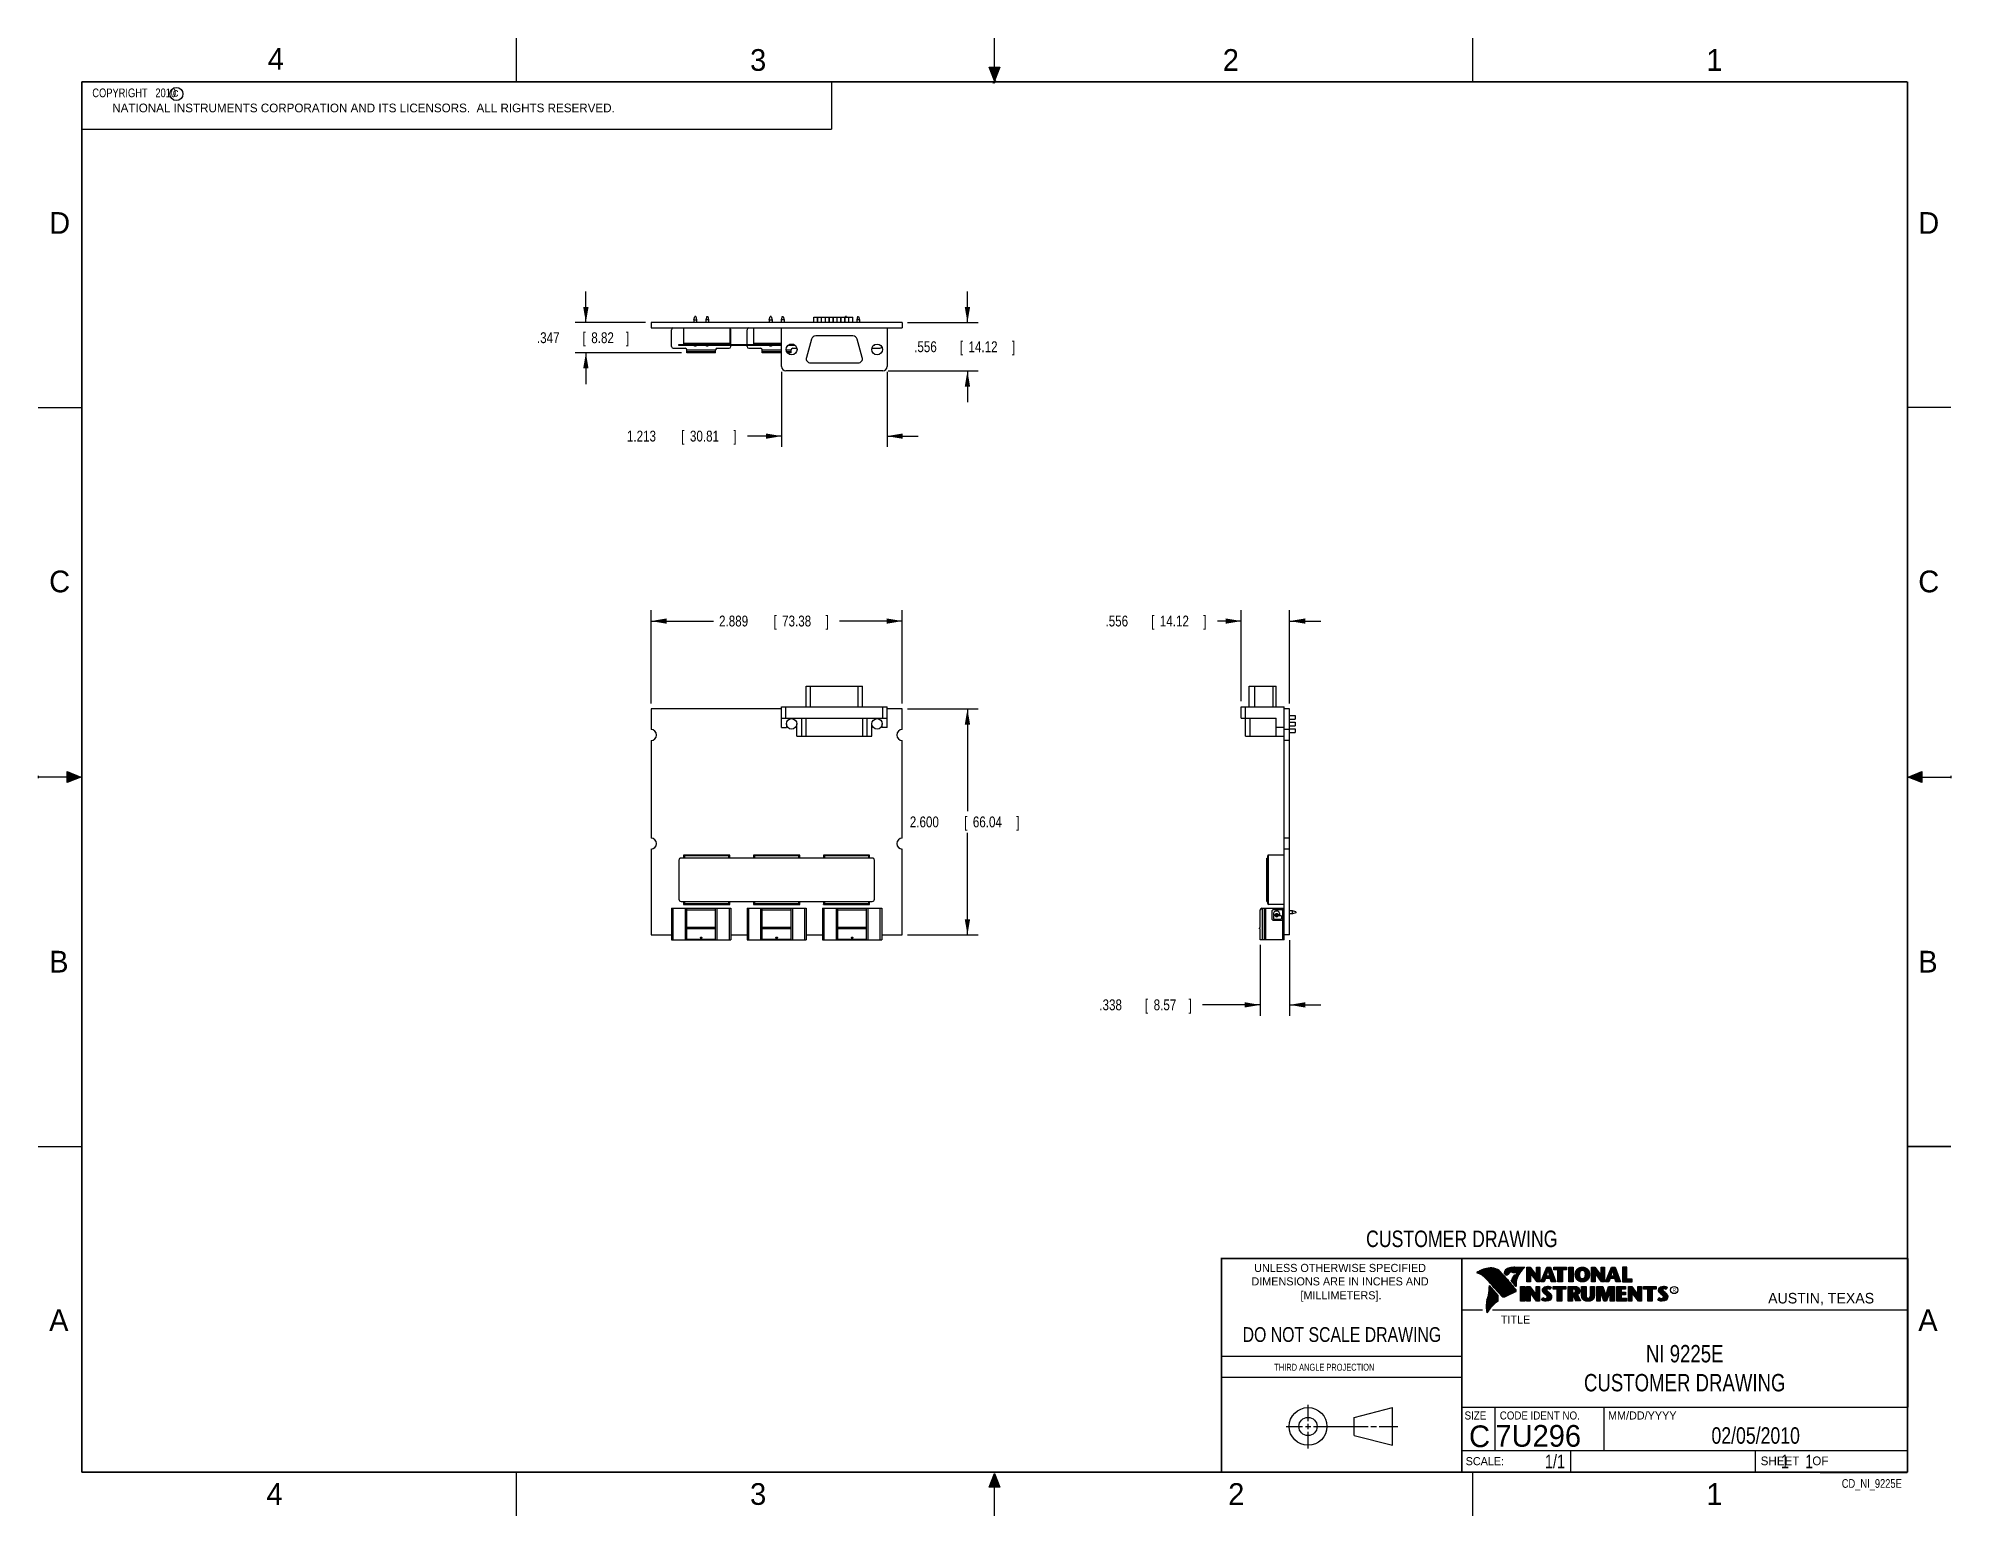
# Model space of a CAD drawing. Header units: inches. Extents: x 0 to 22, y 0 to 17.
import ezdxf
from ezdxf.enums import TextEntityAlignment as Align

# ---------------------------------------------------------------- set-up
doc = ezdxf.new("R2010")
doc.units = ezdxf.units.IN
doc.header["$LTSCALE"] = 1.21
doc.header["$MEASUREMENT"] = 0
doc.layers.get('0').update_dxf_attribs({"linetype": 'CONTINUOUS'})
doc.layers.add('DIMENSIONS', color=7, linetype='CONTINUOUS')
doc.styles.get("Standard").update_dxf_attribs({"font": 'txt', "width": 0.8})
doc.dimstyles.new('DIMSTYLE_1', dxfattribs={"dimtxt": 0.125, "dimasz": 0.18, "dimexe": 0.18, "dimexo": 0.0625, "dimgap": 0.09, "dimtad": 0, "dimtih": 1, "dimtoh": 1, "dimdec": 3, "dimzin": 4, "dimdsep": 46, "dimtxsty": 'STANDARD', "dimblk": '_FILLED', "dimblk1": '_FILLED', "dimblk2": '_FILLED', "dimcen": 0.09, "dimadec": 0, "dimazin": 0, "dimtp": 0.01, "dimtm": 0.01, "dimtfac": 1, "dimtdec": 3, "dimtofl": 0, "dimtmove": 0, "dimatfit": 3, "dimldrblk": '_FILLED', "dimfxl": 1, "dimtolj": 1, "dimtzin": 4, "dimarcsym": 0})

msp = doc.modelspace()

# ---------------------------------------------------------------- texts
at = {"color": 2, "linetype": 'CONTINUOUS'}
for s, height, p in [('4', 0.25, (2.64, 16.6369)), ('3', 0.25, (8.1875, 16.625)), ('2', 0.25, (13.625, 16.625)), ('1', 0.25, (19.1875, 16.625)), ('c', 0.1, (1.5463, 16.328)), ('NATIONAL INSTRUMENTS CORPORATION AND ITS LICENSORS.  ALL RIGHTS RESERVED.', 0.1, (0.851, 16.1482)), ('D', 0.25, (0.125, 14.75)), ('D', 0.25, (21.625, 14.75)), ('C', 0.25, (0.125, 10.625)), ('C', 0.25, (21.625, 10.625)), ('B', 0.25, (0.125, 6.25)), ('B', 0.25, (21.625, 6.25)), ('R', 0.0418, (18.7972, 2.5749)), ('AUSTIN, TEXAS', 0.121576, (19.898, 2.4426)), ('A', 0.25, (0.125, 2.125)), ('TITLE', 0.093, (16.8235, 2.21)), ('A', 0.25, (21.625, 2.125)), ('MM/DD/YYYY', 0.093, (18.0565, 1.1072)), ('SCALE:', 0.093, (16.4187, 0.5815)), ('SHEET    OF', 0.1, (19.8121, 0.5815)), ('4', 0.25, (2.625, 0.125)), ('3', 0.25, (8.1875, 0.125)), ('2', 0.25, (13.6875, 0.125)), ('1', 0.25, (19.1875, 0.125))]:
    msp.add_text(s, height=height, dxfattribs=at).set_placement(p)
at = {"color": 7, "linetype": 'CONTINUOUS', "width": 0.8}
for s, height, p in [('CUSTOMER DRAWING', 0.19, (16.3742, 3.0911)), ('DO NOT SCALE DRAWING', 0.17, (14.9953, 1.9998))]:
    msp.add_text(s, height=height, dxfattribs=at).set_placement(p, align=Align.CENTER)
at = {"color": 2, "linetype": 'CONTINUOUS'}
for s, p in [('UNLESS OTHERWISE SPECIFIED', (14.9742, 2.8049)), ('DIMENSIONS ARE IN INCHES AND', (14.9742, 2.6501)), ('[MILLIMETERS].', (14.9844, 2.4899))]:
    msp.add_text(s, height=0.093, dxfattribs=at).set_placement(p, align=Align.CENTER)
for s, height, width, p in [('THIRD ANGLE PROJECTION', 0.08, 0.8, (14.2178, 1.6686)), ('SIZE', 0.093, 0.9, (16.407, 1.1072)), ('CODE IDENT NO.', 0.093, 0.9, (16.8114, 1.1072))]:
    msp.add_text(s, height=height, dxfattribs=dict(at, width=width)).set_placement(p)
at = {"color": 7, "linetype": 'CONTINUOUS'}
msp.add_text('C', height=0.25, dxfattribs=at).set_placement((16.5785, 0.7893), align=Align.CENTER)
msp.add_text('7U296', height=0.25, dxfattribs=at).set_placement((16.7614, 0.7941))
at = {"color": 7, "linetype": 'CONTINUOUS', "width": 0.8}
msp.add_text('1/1', height=0.15625, dxfattribs=at).set_placement((17.5623, 0.5469), align=Align.RIGHT)
at = {"color": 2, "linetype": 'CONTINUOUS', "width": 0.8}
msp.add_text('CD_NI_9225E', height=0.1, dxfattribs=at).set_placement((21.4352, 0.3213), align=Align.RIGHT)
at = {"color": 2, "linetype": 'CONTINUOUS', "insert": (0.5624, 16.4219), "char_height": 0.1, "width": 1.44, "attachment_point": 1}
msp.add_mtext('  COPYRIGHT   2010', dxfattribs=at)
at = {"color": 7, "linetype": 'CONTINUOUS'}
for s, insert, char_height, width, attachment_point in [('NI 9225E\\PCUSTOMER DRAWING', (18.9387, 1.9646), 0.2, 2.56, 2), ('02/05/2010 ', (19.755, 1.0181), 0.19, 1.672, 2), ('     1    1', (19.8125, 0.7031), 0.15625, 1.375, 1)]:
    msp.add_mtext(s, dxfattribs=dict(at, insert=insert, char_height=char_height, width=width, attachment_point=attachment_point))

# ---------------------------------------------------------------- blocks, each defined once
blk = doc.blocks.new('_FILLED')
at = {"color": 0, "linetype": 'BYBLOCK'}
blk.add_solid([(0, 0), (-1, 0.17), (-1, -0.17)], dxfattribs=at)
blk = doc.blocks.new('*D0')
at = {"layer": 'DIMENSIONS', "color": 2, "linetype": 'CONTINUOUS'}
for p, q in [((7.049, 9.346), (7.049, 10.419)), ((9.938, 9.346), (9.938, 10.419)), ((7.049, 10.294), (7.768, 10.294)), ((9.938, 10.294), (9.218, 10.294))]:
    blk.add_line(p, q, dxfattribs=at)
at = {"layer": 'DIMENSIONS', "color": 2, "linetype": 'CONTINUOUS', "xscale": 0.18, "yscale": 0.18, "zscale": 0.18, "rotation": 180}
blk.add_blockref('_FILLED', (7.049, 10.294), dxfattribs=at)
at = {"layer": 'DIMENSIONS', "color": 2, "linetype": 'CONTINUOUS', "xscale": 0.18, "yscale": 0.18, "zscale": 0.18}
blk.add_blockref('_FILLED', (9.938, 10.294), dxfattribs=at)
at = {"layer": 'DIMENSIONS', "color": 2, "linetype": 'CONTINUOUS', "width": 0.8}
for s, p in [('2.889', (7.831, 10.232)), ('[', (8.456, 10.232)), ('73.38', (8.556, 10.232)), (']', (9.056, 10.232))]:
    blk.add_text(s, height=0.125, dxfattribs=at).set_placement(p)
blk = doc.blocks.new('*D1')
at = {"layer": 'DIMENSIONS', "color": 2, "linetype": 'CONTINUOUS'}
for p, q in [((10, 9.283), (10.813, 9.283)), ((10.688, 9.283), (10.688, 8.108)), ((10.688, 6.683), (10.688, 7.858)), ((10, 6.683), (10.813, 6.683))]:
    blk.add_line(p, q, dxfattribs=at)
at = {"layer": 'DIMENSIONS', "color": 2, "linetype": 'CONTINUOUS', "xscale": 0.18, "yscale": 0.18, "zscale": 0.18}
for p, rotation in [((10.688, 9.283), 90), ((10.688, 6.683), 270)]:
    blk.add_blockref('_FILLED', p, dxfattribs=dict(at, rotation=rotation))
at = {"layer": 'DIMENSIONS', "color": 2, "linetype": 'CONTINUOUS', "width": 0.8}
for s, p in [('2.600', (10.025, 7.921)), ('[', (10.65, 7.921)), ('66.04', (10.75, 7.921)), (']', (11.25, 7.921))]:
    blk.add_text(s, height=0.125, dxfattribs=at).set_placement(p)
blk = doc.blocks.new('*D2')
at = {"layer": 'DIMENSIONS', "color": 2, "linetype": 'CONTINUOUS'}
for p, q in [((10.688, 13.728), (10.688, 14.088)), ((10, 13.728), (10.813, 13.728)), ((9.776, 13.172), (10.813, 13.172)), ((10.688, 13.172), (10.688, 12.812))]:
    blk.add_line(p, q, dxfattribs=at)
at = {"layer": 'DIMENSIONS', "color": 2, "linetype": 'CONTINUOUS', "xscale": 0.18, "yscale": 0.18, "zscale": 0.18}
for p, rotation in [((10.688, 13.728), 270), ((10.688, 13.172), 90)]:
    blk.add_blockref('_FILLED', p, dxfattribs=dict(at, rotation=rotation))
at = {"layer": 'DIMENSIONS', "color": 2, "linetype": 'CONTINUOUS', "width": 0.8}
for s, p in [('.556', (10.075, 13.388)), ('[', (10.6, 13.388)), ('14.12', (10.7, 13.388)), (']', (11.2, 13.388))]:
    blk.add_text(s, height=0.125, dxfattribs=at).set_placement(p)
blk = doc.blocks.new('*D3')
at = {"layer": 'DIMENSIONS', "color": 2, "linetype": 'CONTINUOUS'}
for p, q in [((6.299, 13.728), (6.299, 14.088)), ((6.986, 13.728), (6.174, 13.728)), ((7.398, 13.381), (6.174, 13.381)), ((6.299, 13.381), (6.299, 13.021))]:
    blk.add_line(p, q, dxfattribs=at)
at = {"layer": 'DIMENSIONS', "color": 2, "linetype": 'CONTINUOUS', "xscale": 0.18, "yscale": 0.18, "zscale": 0.18}
for p, rotation in [((6.299, 13.728), 270), ((6.299, 13.381), 90)]:
    blk.add_blockref('_FILLED', p, dxfattribs=dict(at, rotation=rotation))
at = {"layer": 'DIMENSIONS', "color": 2, "linetype": 'CONTINUOUS', "width": 0.8}
for s, p in [('.347', (5.736, 13.492)), ('[', (6.261, 13.492)), ('8.82', (6.361, 13.492)), (']', (6.761, 13.492))]:
    blk.add_text(s, height=0.125, dxfattribs=at).set_placement(p)
blk = doc.blocks.new('*D4')
at = {"layer": 'DIMENSIONS', "color": 2, "linetype": 'CONTINUOUS'}
for p, q in [((8.55, 13.16), (8.55, 12.297)), ((9.763, 13.16), (9.763, 12.297)), ((8.55, 12.422), (8.158, 12.422)), ((9.763, 12.422), (10.123, 12.422))]:
    blk.add_line(p, q, dxfattribs=at)
at = {"layer": 'DIMENSIONS', "color": 2, "linetype": 'CONTINUOUS', "xscale": 0.18, "yscale": 0.18, "zscale": 0.18}
blk.add_blockref('_FILLED', (8.55, 12.422), dxfattribs=at)
at = {"layer": 'DIMENSIONS', "color": 2, "linetype": 'CONTINUOUS', "xscale": 0.18, "yscale": 0.18, "zscale": 0.18, "rotation": 180}
blk.add_blockref('_FILLED', (9.763, 12.422), dxfattribs=at)
at = {"layer": 'DIMENSIONS', "color": 2, "linetype": 'CONTINUOUS', "width": 0.8}
for s, p in [('1.213', (6.771, 12.36)), ('[', (7.396, 12.36)), ('30.81', (7.496, 12.36)), (']', (7.996, 12.36))]:
    blk.add_text(s, height=0.125, dxfattribs=at).set_placement(p)
blk = doc.blocks.new('*D5')
at = {"layer": 'DIMENSIONS', "color": 2, "linetype": 'CONTINUOUS'}
for p, q in [((13.838, 9.371), (13.838, 10.419)), ((14.394, 9.346), (14.394, 10.419)), ((13.838, 10.294), (13.563, 10.294)), ((14.394, 10.294), (14.754, 10.294))]:
    blk.add_line(p, q, dxfattribs=at)
at = {"layer": 'DIMENSIONS', "color": 2, "linetype": 'CONTINUOUS', "xscale": 0.18, "yscale": 0.18, "zscale": 0.18}
blk.add_blockref('_FILLED', (13.838, 10.294), dxfattribs=at)
at = {"layer": 'DIMENSIONS', "color": 2, "linetype": 'CONTINUOUS', "xscale": 0.18, "yscale": 0.18, "zscale": 0.18, "rotation": 180}
blk.add_blockref('_FILLED', (14.394, 10.294), dxfattribs=at)
at = {"layer": 'DIMENSIONS', "color": 2, "linetype": 'CONTINUOUS', "width": 0.8}
for s, p in [('.556', (12.276, 10.232)), ('[', (12.801, 10.232)), ('14.12', (12.901, 10.232)), (']', (13.401, 10.232))]:
    blk.add_text(s, height=0.125, dxfattribs=at).set_placement(p)
blk = doc.blocks.new('*D6')
at = {"layer": 'DIMENSIONS', "color": 2, "linetype": 'CONTINUOUS'}
for p, q in [((14.394, 6.621), (14.394, 5.753)), ((14.056, 6.57), (14.056, 5.753)), ((14.056, 5.878), (13.393, 5.878)), ((14.394, 5.878), (14.754, 5.878))]:
    blk.add_line(p, q, dxfattribs=at)
at = {"layer": 'DIMENSIONS', "color": 2, "linetype": 'CONTINUOUS', "xscale": 0.18, "yscale": 0.18, "zscale": 0.18}
blk.add_blockref('_FILLED', (14.056, 5.878), dxfattribs=at)
at = {"layer": 'DIMENSIONS', "color": 2, "linetype": 'CONTINUOUS', "xscale": 0.18, "yscale": 0.18, "zscale": 0.18, "rotation": 180}
blk.add_blockref('_FILLED', (14.394, 5.878), dxfattribs=at)
at = {"layer": 'DIMENSIONS', "color": 2, "linetype": 'CONTINUOUS', "width": 0.8}
for s, p in [('[', (12.73, 5.816)), (']', (13.23, 5.816)), ('.338', (12.205, 5.816)), ('8.57', (12.83, 5.816))]:
    blk.add_text(s, height=0.125, dxfattribs=at).set_placement(p)

# ---------------------------------------------------------------- dimensions: what is measured, and where the dimension line sits
at = {"layer": 'DIMENSIONS', "color": 2, "linetype": 'CONTINUOUS'}
for base, p1, p2, angle, picture, middle in [((6.299, 13.381), (6.9865, 13.7284), (7.3979, 13.381), 270, '*D3', (6.299, 13.5547)), ((10.688, 13.1724), (10.0005, 13.7284), (9.776, 13.1724), 270, '*D2', (10.688, 13.4504)), ((8.5505, 12.4224), (9.7635, 13.1599), (8.5505, 13.1599), 180, '*D4', (7.4332, 12.4224)), ((13.8379, 10.2942), (14.3939, 9.3457), (13.8379, 9.3707), 180, '*D5', (12.8885, 10.2942)), ((10.688, 9.2832), (10.0005, 6.6832), (10.0005, 9.2832), 90, '*D1', (10.688, 7.9832)), ((14.0563, 5.8782), (14.3939, 6.6207), (14.0563, 6.5696), 180, '*D6', (12.7678, 5.8782))]:
    dim = msp.add_linear_dim(base=base, p1=p1, p2=p2, angle=angle, dimstyle='DIMSTYLE_1', dxfattribs=at)
    dim.commit()
    dim.dimension.update_dxf_attribs({"geometry": picture, "text_midpoint": middle, "dimtype": 160})
dim = msp.add_linear_dim(base=(9.938, 10.2942), p1=(7.049, 9.3457), p2=(9.938, 9.3457), dimstyle='DIMSTYLE_1', dxfattribs=at)
dim.commit()
dim.dimension.update_dxf_attribs({"geometry": '*D0', "text_midpoint": (8.4935, 10.2942), "dimtype": 160})

# ---------------------------------------------------------------- hatches: boundary and pattern name
at = {"linetype": 'CONTINUOUS'}
for points in [[(11, 16.51), (10.9375, 16.6663), (11.0625, 16.6663)], [(0.3337, 8.5625), (0.49, 8.5), (0.3337, 8.4375)], [(21.6663, 8.5625), (21.6663, 8.4375), (21.51, 8.5)], [(10.9375, 0.3287), (11, 0.485), (11.0625, 0.3287)]]:
    msp.add_hatch(color=2, dxfattribs=at).paths.add_polyline_path(points)

# ---------------------------------------------------------------- linework, layer by layer
at = {"color": 2, "linetype": 'CONTINUOUS'}
for p, q in [((5.5, 16.5), (5.5, 17)), ((11, 16.485), (11, 17)), ((16.5, 16.5), (16.5, 17)), ((11, 16.51), (10.9375, 16.6663)), ((10.9375, 16.6663), (11.0625, 16.6663)), ((11.015, 16.515), (10.985, 16.485)), ((10.985, 16.485), (11, 16.515)), ((11.0625, 16.6663), (11, 16.51)), ((11, 16.485), (11.015, 16.515)), ((0.4999, 16.5), (9.1249, 16.5)), ((0.4999, 16.5), (0.4999, 15.9531)), ((9.1249, 16.5), (9.1249, 15.9531)), ((0.4999, 15.9531), (9.1249, 15.9531)), ((0, 12.75), (0.5, 12.75)), ((22, 12.75), (21.5, 12.75)), ((0, 8.515), (0, 8.485)), ((0.49, 8.5), (0, 8.5)), ((0.3337, 8.4375), (0.3337, 8.5625)), ((0.3337, 8.5625), (0.49, 8.5)), ((0.49, 8.5), (0.3337, 8.4375)), ((21.51, 8.5), (21.6663, 8.5625)), ((21.51, 8.5), (22, 8.5)), ((21.6663, 8.4375), (21.51, 8.5)), ((21.6663, 8.5625), (21.6663, 8.4375)), ((22, 8.515), (22, 8.485)), ((0, 4.25), (0.5, 4.25)), ((16.3737, 2.9596), (21.5037, 2.9596)), ((16.3737, 2.9596), (16.3737, 1.2496)), ((16.375, 2.96), (21.5, 2.96)), ((21.5037, 2.9596), (21.5037, 1.2496)), ((16.5578, 2.796), (16.5578, 2.7989)), ((16.5646, 2.7936), (16.5646, 2.8033)), ((16.5714, 2.7909), (16.5714, 2.8075)), ((16.5782, 2.788), (16.5782, 2.8116)), ((16.5851, 2.7849), (16.5851, 2.8154)), ((16.5919, 2.7815), (16.5919, 2.819)), ((16.5987, 2.7778), (16.5987, 2.8221)), ((16.6055, 2.7738), (16.6055, 2.8249)), ((16.6124, 2.7696), (16.6124, 2.8276)), ((16.6192, 2.765), (16.6192, 2.8301)), ((16.626, 2.7601), (16.626, 2.8325)), ((16.6329, 2.7549), (16.6329, 2.8347)), ((16.6397, 2.7492), (16.6397, 2.8367)), ((16.6465, 2.7431), (16.6465, 2.8386)), ((16.6533, 2.7366), (16.6533, 2.8403)), ((16.6602, 2.7295), (16.6602, 2.8419)), ((16.667, 2.7221), (16.667, 2.8435)), ((16.6738, 2.7146), (16.6738, 2.8449)), ((16.6806, 2.707), (16.6806, 2.8459)), ((16.6875, 2.6995), (16.6875, 2.8467)), ((16.7939, 2.533), (16.6919, 2.6489)), ((16.6943, 2.6918), (16.6943, 2.8472)), ((16.7011, 2.6841), (16.7011, 2.8474)), ((16.708, 2.6764), (16.708, 2.8474)), ((16.7148, 2.6685), (16.7148, 2.847)), ((16.7216, 2.6607), (16.7216, 2.8465)), ((16.7284, 2.6527), (16.7284, 2.8456)), ((16.7353, 2.6447), (16.7353, 2.8445)), ((16.7421, 2.6366), (16.7421, 2.8431)), ((16.7489, 2.6285), (16.7489, 2.8417)), ((16.7557, 2.6204), (16.7557, 2.84)), ((16.7626, 2.6125), (16.7626, 2.8378)), ((16.7694, 2.6046), (16.7694, 2.8352)), ((16.7762, 2.5968), (16.7762, 2.8321)), ((16.7831, 2.5891), (16.7831, 2.8284)), ((16.7899, 2.5815), (16.7899, 2.8242)), ((16.7967, 2.5739), (16.7967, 2.8193)), ((16.8035, 2.5665), (16.8035, 2.8136)), ((16.8104, 2.5591), (16.8104, 2.807)), ((16.8172, 2.5519), (16.8172, 2.7996)), ((16.824, 2.5447), (16.824, 2.7924)), ((16.8308, 2.5375), (16.8308, 2.7853)), ((16.8377, 2.5314), (16.8377, 2.7781)), ((16.8445, 2.5262), (16.8445, 2.7709)), ((16.8513, 2.523), (16.8513, 2.7637)), ((16.8581, 2.5224), (16.8581, 2.7565)), ((16.8864, 2.7664), (16.8632, 2.7937)), ((16.865, 2.5241), (16.865, 2.7493)), ((16.8877, 2.7723), (16.8682, 2.7952)), ((16.8718, 2.791), (16.8718, 2.8085)), ((16.8718, 2.527), (16.8718, 2.7421)), ((16.8786, 2.783), (16.8786, 2.8206)), ((16.8786, 2.5298), (16.8786, 2.7348)), ((16.8855, 2.7749), (16.8855, 2.8281)), ((16.8855, 2.5327), (16.8855, 2.727)), ((16.8923, 2.7747), (16.8923, 2.8335)), ((16.8923, 2.5356), (16.8923, 2.7187)), ((16.8991, 2.7788), (16.8991, 2.8375)), ((16.8991, 2.5385), (16.8991, 2.7104)), ((16.9059, 2.7837), (16.9059, 2.8408)), ((16.9059, 2.5415), (16.9059, 2.7022)), ((16.9128, 2.7896), (16.9128, 2.8436)), ((16.9128, 2.5446), (16.9128, 2.6939)), ((16.9196, 2.7966), (16.9196, 2.8459)), ((16.9196, 2.5477), (16.9196, 2.6856)), ((16.9264, 2.8018), (16.9264, 2.8477)), ((16.9264, 2.5508), (16.9264, 2.6774)), ((16.9332, 2.8053), (16.9332, 2.849)), ((16.9332, 2.554), (16.9332, 2.6691)), ((16.9401, 2.8077), (16.9401, 2.8499)), ((16.9401, 2.5573), (16.9401, 2.6608)), ((16.9616, 2.6797), (16.9434, 2.7005)), ((16.9469, 2.8082), (16.9469, 2.8509)), ((16.9469, 2.5606), (16.9469, 2.6526)), ((16.9653, 2.6828), (16.9492, 2.7013)), ((16.9537, 2.8069), (16.9537, 2.8518)), ((16.9537, 2.696), (16.9537, 2.7109)), ((16.9537, 2.5639), (16.9537, 2.6443)), ((16.9606, 2.8048), (16.9606, 2.8525)), ((16.9606, 2.6882), (16.9606, 2.7266)), ((16.9674, 2.8034), (16.9674, 2.8531)), ((16.9674, 2.6802), (16.9674, 2.7444)), ((16.9742, 2.8027), (16.9742, 2.8536)), ((16.9742, 2.672), (16.9742, 2.7568)), ((16.981, 2.8023), (16.981, 2.854)), ((16.981, 2.664), (16.981, 2.7634)), ((16.9838, 2.8589), (17.0997, 2.8607)), ((16.9839, 2.8541), (17.087, 2.8557)), ((16.9879, 2.802), (16.9879, 2.8542)), ((16.9879, 2.6563), (16.9879, 2.7665)), ((16.999, 2.637), (16.9946, 2.6418)), ((16.9947, 2.8019), (16.9947, 2.8543)), ((16.9947, 2.6748), (16.9947, 2.7683)), ((17.0015, 2.8005), (17.0015, 2.8544)), ((17.0015, 2.7195), (17.0015, 2.7694)), ((17.0083, 2.7963), (17.0083, 2.8545)), ((17.0083, 2.7388), (17.0083, 2.7698)), ((17.0152, 2.755), (17.0152, 2.8546)), ((17.022, 2.7691), (17.022, 2.8547)), ((17.0288, 2.7817), (17.0288, 2.8548)), ((17.0357, 2.7931), (17.0357, 2.8549)), ((17.0425, 2.8035), (17.0425, 2.855)), ((17.0493, 2.8131), (17.0493, 2.8551)), ((17.0561, 2.822), (17.0561, 2.8552)), ((17.063, 2.8303), (17.063, 2.8553)), ((17.0698, 2.8381), (17.0698, 2.8554)), ((17.0766, 2.8454), (17.0766, 2.8555)), ((17.1243, 2.8592), (17.1609, 2.8592)), ((17.1243, 2.6915), (17.1243, 2.8592)), ((17.1637, 2.6915), (17.1243, 2.6915)), ((17.1291, 2.8543), (17.1585, 2.8543)), ((17.1291, 2.6963), (17.1291, 2.8543)), ((17.1589, 2.6963), (17.1291, 2.6963)), ((17.1381, 2.6963), (17.1381, 2.8543)), ((17.1447, 2.6963), (17.1447, 2.8543)), ((17.1514, 2.6963), (17.1514, 2.8543)), ((17.1589, 2.8042), (17.1581, 2.8543)), ((17.1585, 2.8543), (17.2383, 2.7492)), ((17.2418, 2.6963), (17.1589, 2.8042)), ((17.1589, 2.8042), (17.1589, 2.6963)), ((17.1609, 2.8592), (17.2334, 2.7636)), ((17.2395, 2.6915), (17.1637, 2.7899)), ((17.1637, 2.7899), (17.1637, 2.6915)), ((17.1648, 2.7965), (17.1648, 2.8461)), ((17.1714, 2.7879), (17.1714, 2.8373)), ((17.1781, 2.7792), (17.1781, 2.8285)), ((17.1848, 2.7705), (17.1848, 2.8197)), ((17.1915, 2.7618), (17.1915, 2.8109)), ((17.1981, 2.7531), (17.1981, 2.8021)), ((17.2048, 2.7445), (17.2048, 2.7933)), ((17.2115, 2.7358), (17.2115, 2.7845)), ((17.2182, 2.7271), (17.2182, 2.7757)), ((17.2248, 2.7184), (17.2248, 2.7669)), ((17.2315, 2.7098), (17.2315, 2.7581)), ((17.2334, 2.8592), (17.2732, 2.8592)), ((17.2334, 2.7636), (17.2334, 2.8592)), ((17.2382, 2.7011), (17.2383, 2.7492)), ((17.2383, 2.8543), (17.2684, 2.8543)), ((17.2383, 2.7492), (17.2383, 2.8543)), ((17.2732, 2.6915), (17.2395, 2.6915)), ((17.2684, 2.6963), (17.2418, 2.6963)), ((17.2449, 2.6963), (17.2449, 2.8543)), ((17.2515, 2.6963), (17.2515, 2.8543)), ((17.2582, 2.6963), (17.2582, 2.8543)), ((17.2649, 2.6963), (17.2649, 2.8543)), ((17.2684, 2.8543), (17.2684, 2.6963)), ((17.2732, 2.8592), (17.2732, 2.6915)), ((17.2831, 2.6915), (17.3516, 2.8591)), ((17.3228, 2.6915), (17.2831, 2.6915)), ((17.2903, 2.6964), (17.3548, 2.8542)), ((17.3195, 2.6964), (17.2903, 2.6964)), ((17.2983, 2.6964), (17.2983, 2.7158)), ((17.3049, 2.6964), (17.3049, 2.7322)), ((17.3116, 2.6964), (17.3116, 2.7485)), ((17.3183, 2.6964), (17.3183, 2.7648)), ((17.3356, 2.7364), (17.3195, 2.6964)), ((17.3388, 2.7316), (17.3228, 2.6915)), ((17.325, 2.7101), (17.325, 2.7812)), ((17.3316, 2.7267), (17.3316, 2.7975)), ((17.394, 2.7364), (17.3356, 2.7364)), ((17.3383, 2.7364), (17.3383, 2.8138)), ((17.3905, 2.7316), (17.3388, 2.7316)), ((17.3409, 2.7533), (17.3624, 2.8228)), ((17.389, 2.7533), (17.3409, 2.7533)), ((17.345, 2.7666), (17.345, 2.8302)), ((17.345, 2.7364), (17.345, 2.7533)), ((17.3475, 2.7581), (17.3659, 2.8179)), ((17.3827, 2.7581), (17.3475, 2.7581)), ((17.3516, 2.8591), (17.3938, 2.8591)), ((17.3517, 2.7882), (17.3517, 2.8465)), ((17.3517, 2.7364), (17.3517, 2.7533)), ((17.3548, 2.8542), (17.3905, 2.8542)), ((17.3583, 2.8098), (17.3583, 2.8542)), ((17.3583, 2.7364), (17.3583, 2.7533)), ((17.3624, 2.8228), (17.3701, 2.8228)), ((17.365, 2.8228), (17.365, 2.8542)), ((17.365, 2.7364), (17.365, 2.7533)), ((17.3659, 2.8179), (17.3664, 2.8179)), ((17.3664, 2.8179), (17.3827, 2.7581)), ((17.3701, 2.8228), (17.389, 2.7533)), ((17.3717, 2.817), (17.3717, 2.8542)), ((17.3717, 2.7364), (17.3717, 2.7533)), ((17.3784, 2.7925), (17.3784, 2.8542)), ((17.3784, 2.7364), (17.3784, 2.7533)), ((17.385, 2.7679), (17.385, 2.8542)), ((17.385, 2.7364), (17.385, 2.7533)), ((17.3905, 2.8542), (17.4504, 2.6964)), ((17.4039, 2.6915), (17.3905, 2.7316)), ((17.3917, 2.7364), (17.3917, 2.851)), ((17.3938, 2.8591), (17.4574, 2.6915)), ((17.4074, 2.6964), (17.394, 2.7364)), ((17.3984, 2.7232), (17.3984, 2.8334)), ((17.4574, 2.6915), (17.4039, 2.6915)), ((17.4051, 2.7034), (17.4051, 2.8158)), ((17.4504, 2.6964), (17.4074, 2.6964)), ((17.4118, 2.6964), (17.4118, 2.7982)), ((17.4184, 2.6964), (17.4184, 2.7806)), ((17.4251, 2.6964), (17.4251, 2.763)), ((17.4318, 2.6964), (17.4318, 2.7455)), ((17.4327, 2.8591), (17.5802, 2.8591)), ((17.4327, 2.8278), (17.4327, 2.8591)), ((17.481, 2.8278), (17.4327, 2.8278)), ((17.4375, 2.8542), (17.5753, 2.8542)), ((17.4375, 2.8327), (17.4375, 2.8542)), ((17.4859, 2.8327), (17.4375, 2.8327)), ((17.4385, 2.6964), (17.4385, 2.7279)), ((17.4451, 2.8327), (17.4451, 2.8542)), ((17.4451, 2.6964), (17.4451, 2.7103)), ((17.4518, 2.8327), (17.4518, 2.8542)), ((17.4585, 2.8327), (17.4585, 2.8542)), ((17.4652, 2.8327), (17.4652, 2.8542)), ((17.4718, 2.8327), (17.4718, 2.8542)), ((17.4785, 2.8327), (17.4785, 2.8542)), ((17.481, 2.6915), (17.481, 2.8278)), ((17.5318, 2.6915), (17.481, 2.6915)), ((17.4859, 2.8327), (17.4852, 2.8542)), ((17.4859, 2.6964), (17.4859, 2.8327)), ((17.5269, 2.6964), (17.4859, 2.6964)), ((17.4919, 2.6964), (17.4919, 2.8542)), ((17.4985, 2.6964), (17.4985, 2.8542)), ((17.5052, 2.6964), (17.5052, 2.8542)), ((17.5119, 2.6964), (17.5119, 2.8542)), ((17.5186, 2.6964), (17.5186, 2.8542)), ((17.5269, 2.8327), (17.5252, 2.8542)), ((17.5753, 2.8327), (17.5269, 2.8327)), ((17.5269, 2.8327), (17.5269, 2.6964)), ((17.5802, 2.8278), (17.5318, 2.8278)), ((17.5318, 2.8278), (17.5318, 2.6915)), ((17.5319, 2.8327), (17.5319, 2.8542)), ((17.5386, 2.8327), (17.5386, 2.8542)), ((17.5453, 2.8327), (17.5453, 2.8542)), ((17.5519, 2.8327), (17.5519, 2.8542)), ((17.5586, 2.8327), (17.5586, 2.8542)), ((17.5653, 2.8327), (17.5653, 2.8542)), ((17.572, 2.8327), (17.572, 2.8542)), ((17.5753, 2.8542), (17.5753, 2.8327)), ((17.5802, 2.8591), (17.5802, 2.8278)), ((17.6059, 2.8591), (17.6565, 2.8591)), ((17.6059, 2.6915), (17.6059, 2.8591)), ((17.6565, 2.6915), (17.6059, 2.6915)), ((17.6108, 2.8542), (17.6516, 2.8542)), ((17.6108, 2.6964), (17.6108, 2.8542)), ((17.6516, 2.6964), (17.6108, 2.6964)), ((17.6187, 2.6964), (17.6187, 2.8542)), ((17.6254, 2.6964), (17.6254, 2.8542)), ((17.632, 2.6964), (17.632, 2.8542)), ((17.6387, 2.6964), (17.6387, 2.8542)), ((17.6454, 2.6964), (17.6454, 2.8542)), ((17.6516, 2.8542), (17.6516, 2.6964)), ((17.6565, 2.8591), (17.6565, 2.6915)), ((17.6849, 2.7803), (17.6851, 2.7836)), ((17.6849, 2.7769), (17.6849, 2.7803)), ((17.6849, 2.7735), (17.6849, 2.7769)), ((17.6851, 2.7701), (17.6849, 2.7735)), ((17.6851, 2.7836), (17.6853, 2.7869)), ((17.6854, 2.7668), (17.6851, 2.7701)), ((17.6853, 2.7869), (17.6857, 2.7901)), ((17.6859, 2.7634), (17.6854, 2.7668)), ((17.6857, 2.7901), (17.6862, 2.7933)), ((17.6864, 2.76), (17.6859, 2.7634)), ((17.6862, 2.7933), (17.6868, 2.7964)), ((17.687, 2.7567), (17.6864, 2.76)), ((17.6868, 2.7964), (17.6876, 2.7995)), ((17.6878, 2.7535), (17.687, 2.7567)), ((17.6876, 2.7995), (17.6884, 2.8024)), ((17.6886, 2.7503), (17.6878, 2.7535)), ((17.6884, 2.8024), (17.6893, 2.8053)), ((17.6895, 2.7471), (17.6886, 2.7503)), ((17.6893, 2.8053), (17.6904, 2.8081)), ((17.6905, 2.7441), (17.6895, 2.7471)), ((17.6904, 2.8081), (17.6915, 2.8108)), ((17.6905, 2.7441), (17.6904, 2.8081)), ((17.6917, 2.7411), (17.6905, 2.7441)), ((17.6915, 2.8108), (17.6928, 2.8135)), ((17.6929, 2.7383), (17.6917, 2.7411)), ((17.6928, 2.8135), (17.6942, 2.8161)), ((17.6942, 2.7355), (17.6929, 2.7383)), ((17.6942, 2.8161), (17.6957, 2.8186)), ((17.6956, 2.7327), (17.6942, 2.7355)), ((17.6971, 2.7301), (17.6956, 2.7327)), ((17.6957, 2.8186), (17.6973, 2.8211)), ((17.6971, 2.7301), (17.6973, 2.8211)), ((17.6987, 2.7275), (17.6971, 2.7301)), ((17.6973, 2.8211), (17.699, 2.8236)), ((17.7003, 2.725), (17.6987, 2.7275)), ((17.699, 2.8236), (17.7008, 2.826)), ((17.7021, 2.7226), (17.7003, 2.725)), ((17.7008, 2.826), (17.7028, 2.8284)), ((17.704, 2.7203), (17.7021, 2.7226)), ((17.7028, 2.8284), (17.7048, 2.8307)), ((17.704, 2.7203), (17.7048, 2.8307)), ((17.706, 2.7181), (17.704, 2.7203)), ((17.7048, 2.8307), (17.707, 2.833)), ((17.708, 2.7159), (17.706, 2.7181)), ((17.707, 2.833), (17.7092, 2.8351)), ((17.7102, 2.7138), (17.708, 2.7159)), ((17.7092, 2.8351), (17.7114, 2.8372)), ((17.7102, 2.7138), (17.7114, 2.8372)), ((17.7124, 2.7119), (17.7102, 2.7138)), ((17.7114, 2.8372), (17.7138, 2.8392)), ((17.7147, 2.71), (17.7124, 2.7119)), ((17.7138, 2.8392), (17.7162, 2.841)), ((17.717, 2.7082), (17.7147, 2.71)), ((17.7162, 2.841), (17.7186, 2.8427)), ((17.717, 2.7082), (17.7186, 2.8427)), ((17.7195, 2.7066), (17.717, 2.7082)), ((17.7186, 2.8427), (17.721, 2.8444)), ((17.722, 2.705), (17.7195, 2.7066)), ((17.721, 2.8444), (17.7235, 2.8459)), ((17.7246, 2.7036), (17.722, 2.705)), ((17.7235, 2.8459), (17.7261, 2.8472)), ((17.7246, 2.7036), (17.7235, 2.8459)), ((17.7273, 2.7022), (17.7246, 2.7036)), ((17.7261, 2.8472), (17.7287, 2.8485)), ((17.7267, 2.7789), (17.7268, 2.7812)), ((17.7267, 2.7766), (17.7267, 2.7789)), ((17.7267, 2.7743), (17.7267, 2.7766)), ((17.7268, 2.772), (17.7267, 2.7743)), ((17.7268, 2.7812), (17.7269, 2.7835)), ((17.7269, 2.7696), (17.7268, 2.772)), ((17.7269, 2.7835), (17.727, 2.7857)), ((17.727, 2.7673), (17.7269, 2.7696)), ((17.727, 2.7857), (17.7272, 2.7879)), ((17.7272, 2.765), (17.727, 2.7673)), ((17.7272, 2.7879), (17.7274, 2.79)), ((17.7274, 2.7628), (17.7272, 2.765)), ((17.7301, 2.701), (17.7273, 2.7022)), ((17.7274, 2.79), (17.7276, 2.7921)), ((17.7277, 2.7606), (17.7274, 2.7628)), ((17.7276, 2.7921), (17.7279, 2.7941)), ((17.728, 2.7584), (17.7277, 2.7606)), ((17.7279, 2.7941), (17.7282, 2.7961)), ((17.7283, 2.7563), (17.728, 2.7584)), ((17.7282, 2.7961), (17.7286, 2.798)), ((17.7287, 2.7543), (17.7283, 2.7563)), ((17.7286, 2.798), (17.729, 2.7998)), ((17.7287, 2.8485), (17.7314, 2.8497)), ((17.7291, 2.7523), (17.7287, 2.7543)), ((17.729, 2.7998), (17.7294, 2.8016)), ((17.7295, 2.7503), (17.7291, 2.7523)), ((17.7294, 2.8016), (17.7299, 2.8034)), ((17.73, 2.7485), (17.7295, 2.7503)), ((17.7299, 2.8034), (17.7304, 2.8051)), ((17.7306, 2.7466), (17.73, 2.7485)), ((17.7301, 2.701), (17.7305, 2.7469)), ((17.733, 2.6999), (17.7301, 2.701)), ((17.7304, 2.8051), (17.7309, 2.8068)), ((17.7311, 2.7449), (17.7306, 2.7466)), ((17.7309, 2.8068), (17.7316, 2.8085)), ((17.731, 2.807), (17.7314, 2.8497)), ((17.7318, 2.7431), (17.7311, 2.7449)), ((17.7314, 2.8497), (17.7342, 2.8508)), ((17.7316, 2.8085), (17.7322, 2.8101)), ((17.7324, 2.7414), (17.7318, 2.7431)), ((17.7322, 2.8101), (17.7329, 2.8117)), ((17.7331, 2.7398), (17.7324, 2.7414)), ((17.7329, 2.8117), (17.7337, 2.8133)), ((17.736, 2.6989), (17.733, 2.6999)), ((17.7339, 2.7382), (17.7331, 2.7398)), ((17.7337, 2.8133), (17.7345, 2.8149)), ((17.7347, 2.7366), (17.7339, 2.7382)), ((17.7342, 2.8508), (17.737, 2.8517)), ((17.7345, 2.8149), (17.7354, 2.8164)), ((17.7355, 2.7351), (17.7347, 2.7366)), ((17.7354, 2.8164), (17.7364, 2.8178)), ((17.7365, 2.7337), (17.7355, 2.7351)), ((17.7391, 2.698), (17.736, 2.6989)), ((17.7364, 2.8178), (17.7374, 2.8192)), ((17.7374, 2.7323), (17.7365, 2.7337)), ((17.737, 2.8517), (17.7399, 2.8526)), ((17.7374, 2.8193), (17.737, 2.8517)), ((17.7374, 2.8192), (17.7384, 2.8206)), ((17.7385, 2.7309), (17.7374, 2.7323)), ((17.7384, 2.8206), (17.7395, 2.8218)), ((17.7388, 2.698), (17.7384, 2.7309)), ((17.7396, 2.7296), (17.7385, 2.7309)), ((17.7423, 2.6972), (17.7391, 2.698)), ((17.7395, 2.8218), (17.7407, 2.823)), ((17.7408, 2.7283), (17.7396, 2.7296)), ((17.7399, 2.8526), (17.7429, 2.8534)), ((17.7407, 2.823), (17.742, 2.8241)), ((17.742, 2.7272), (17.7408, 2.7283)), ((17.742, 2.8241), (17.7432, 2.8252)), ((17.7433, 2.7261), (17.742, 2.7272)), ((17.7456, 2.6966), (17.7423, 2.6972)), ((17.7429, 2.8534), (17.7459, 2.8541)), ((17.7432, 2.8252), (17.7446, 2.8261)), ((17.7446, 2.725), (17.7433, 2.7261)), ((17.7446, 2.8261), (17.746, 2.827)), ((17.746, 2.7241), (17.7446, 2.725)), ((17.7455, 2.8267), (17.7455, 2.854)), ((17.7455, 2.6966), (17.7455, 2.7244)), ((17.7489, 2.696), (17.7456, 2.6966)), ((17.7459, 2.8541), (17.749, 2.8546)), ((17.746, 2.827), (17.7474, 2.8278)), ((17.7475, 2.7232), (17.746, 2.7241)), ((17.7474, 2.8278), (17.7488, 2.8285)), ((17.749, 2.7224), (17.7475, 2.7232)), ((17.7488, 2.8285), (17.7503, 2.8291)), ((17.7523, 2.6956), (17.7489, 2.696)), ((17.749, 2.8546), (17.7522, 2.8551)), ((17.7506, 2.7217), (17.749, 2.7224)), ((17.7503, 2.8291), (17.7519, 2.8297)), ((17.7522, 2.7212), (17.7506, 2.7217)), ((17.7519, 2.8297), (17.7535, 2.8301)), ((17.7522, 2.8551), (17.7553, 2.8554)), ((17.7522, 2.8298), (17.7522, 2.8551)), ((17.7538, 2.7207), (17.7522, 2.7212)), ((17.7522, 2.6956), (17.7522, 2.7212)), ((17.7557, 2.6953), (17.7523, 2.6956)), ((17.7535, 2.8301), (17.7551, 2.8305)), ((17.7555, 2.7203), (17.7538, 2.7207)), ((17.7551, 2.8305), (17.7567, 2.8308)), ((17.7553, 2.8554), (17.7585, 2.8556)), ((17.7572, 2.72), (17.7555, 2.7203)), ((17.7591, 2.6952), (17.7557, 2.6953)), ((17.7567, 2.8308), (17.7584, 2.8311)), ((17.7589, 2.7198), (17.7572, 2.72)), ((17.7584, 2.8311), (17.7601, 2.8312)), ((17.7585, 2.8556), (17.7616, 2.8557)), ((17.7589, 2.8311), (17.7589, 2.8556)), ((17.7606, 2.7197), (17.7589, 2.7198)), ((17.7589, 2.6952), (17.7589, 2.7198)), ((17.7625, 2.6951), (17.7591, 2.6952)), ((17.7601, 2.8312), (17.7618, 2.8312)), ((17.7624, 2.7198), (17.7606, 2.7197)), ((17.7616, 2.8557), (17.7648, 2.8556)), ((17.7618, 2.8312), (17.7636, 2.8311)), ((17.7641, 2.7199), (17.7624, 2.7198)), ((17.7659, 2.6952), (17.7625, 2.6951)), ((17.7636, 2.8311), (17.7653, 2.831)), ((17.7658, 2.7201), (17.7641, 2.7199)), ((17.7648, 2.8556), (17.768, 2.8555)), ((17.7653, 2.831), (17.767, 2.8307)), ((17.7655, 2.6952), (17.7659, 2.7201)), ((17.7675, 2.7204), (17.7658, 2.7201)), ((17.7692, 2.6953), (17.7659, 2.6952)), ((17.767, 2.8307), (17.7686, 2.8304)), ((17.7692, 2.7208), (17.7675, 2.7204)), ((17.7676, 2.8306), (17.768, 2.8555)), ((17.768, 2.8555), (17.7711, 2.8552)), ((17.7686, 2.8304), (17.7703, 2.83)), ((17.7709, 2.7213), (17.7692, 2.7208)), ((17.7724, 2.6956), (17.7692, 2.6953)), ((17.7703, 2.83), (17.7719, 2.8295)), ((17.7725, 2.7218), (17.7709, 2.7213)), ((17.7711, 2.8552), (17.7742, 2.8548)), ((17.7719, 2.8295), (17.7734, 2.8289)), ((17.7722, 2.6956), (17.7725, 2.7218)), ((17.7756, 2.6961), (17.7724, 2.6956)), ((17.7741, 2.7224), (17.7725, 2.7218)), ((17.7734, 2.8289), (17.775, 2.8283)), ((17.7739, 2.8287), (17.7742, 2.8548)), ((17.7756, 2.7231), (17.7741, 2.7224)), ((17.7742, 2.8548), (17.7773, 2.8542)), ((17.775, 2.8283), (17.7764, 2.8276)), ((17.7771, 2.7238), (17.7756, 2.7231)), ((17.7788, 2.6966), (17.7756, 2.6961)), ((17.7764, 2.8276), (17.7778, 2.8268)), ((17.7785, 2.7246), (17.7771, 2.7238)), ((17.7773, 2.8542), (17.7804, 2.8536)), ((17.7778, 2.8268), (17.7792, 2.826)), ((17.7798, 2.7255), (17.7785, 2.7246)), ((17.7819, 2.6972), (17.7788, 2.6966)), ((17.7789, 2.6966), (17.7792, 2.7251)), ((17.7792, 2.826), (17.7805, 2.8251)), ((17.7811, 2.7265), (17.7798, 2.7255)), ((17.7801, 2.8254), (17.7804, 2.8536)), ((17.7804, 2.8536), (17.7834, 2.8528)), ((17.7805, 2.8251), (17.7817, 2.8242)), ((17.7824, 2.7276), (17.7811, 2.7265)), ((17.7817, 2.8242), (17.7829, 2.8232)), ((17.785, 2.698), (17.7819, 2.6972)), ((17.7835, 2.7287), (17.7824, 2.7276)), ((17.7829, 2.8232), (17.784, 2.8221)), ((17.7834, 2.8528), (17.7864, 2.8519)), ((17.7846, 2.7299), (17.7835, 2.7287)), ((17.784, 2.8221), (17.785, 2.821)), ((17.7857, 2.7312), (17.7846, 2.7299)), ((17.785, 2.821), (17.786, 2.8198)), ((17.788, 2.6989), (17.785, 2.698)), ((17.7867, 2.7326), (17.7857, 2.7312)), ((17.786, 2.8198), (17.7869, 2.8186)), ((17.7864, 2.8519), (17.7893, 2.8509)), ((17.7867, 2.8189), (17.7864, 2.8519)), ((17.7876, 2.734), (17.7867, 2.7326)), ((17.7869, 2.8186), (17.7878, 2.8173)), ((17.7884, 2.7354), (17.7876, 2.734)), ((17.788, 2.6989), (17.7876, 2.734)), ((17.7878, 2.8173), (17.7886, 2.816)), ((17.791, 2.7), (17.788, 2.6989)), ((17.7892, 2.7369), (17.7884, 2.7354)), ((17.7886, 2.816), (17.7894, 2.8146)), ((17.79, 2.7385), (17.7892, 2.7369)), ((17.7893, 2.8509), (17.7922, 2.8498)), ((17.7894, 2.8146), (17.7901, 2.8132)), ((17.7907, 2.7401), (17.79, 2.7385)), ((17.7901, 2.8132), (17.7908, 2.8116)), ((17.7914, 2.7417), (17.7907, 2.7401)), ((17.7908, 2.8116), (17.7914, 2.8101)), ((17.7939, 2.7012), (17.791, 2.7)), ((17.7914, 2.8101), (17.7921, 2.8084)), ((17.792, 2.7434), (17.7914, 2.7417)), ((17.7926, 2.7451), (17.792, 2.7434)), ((17.7921, 2.8084), (17.7927, 2.8067)), ((17.7922, 2.8498), (17.795, 2.8486)), ((17.7927, 2.8065), (17.7922, 2.8498)), ((17.7932, 2.7469), (17.7926, 2.7451)), ((17.7927, 2.8067), (17.7932, 2.8048)), ((17.7932, 2.8048), (17.7938, 2.8029)), ((17.7938, 2.7487), (17.7932, 2.7469)), ((17.7939, 2.7012), (17.7934, 2.7475)), ((17.7938, 2.8029), (17.7943, 2.801)), ((17.7943, 2.7506), (17.7938, 2.7487)), ((17.7968, 2.7025), (17.7939, 2.7012)), ((17.7943, 2.801), (17.7948, 2.799)), ((17.7947, 2.7525), (17.7943, 2.7506)), ((17.7952, 2.7545), (17.7947, 2.7525)), ((17.7948, 2.799), (17.7952, 2.7969)), ((17.795, 2.8486), (17.7977, 2.8472)), ((17.7952, 2.7969), (17.7956, 2.7947)), ((17.7956, 2.7565), (17.7952, 2.7545)), ((17.7956, 2.7947), (17.7959, 2.7925)), ((17.7959, 2.7586), (17.7956, 2.7565)), ((17.7959, 2.7925), (17.7962, 2.7903)), ((17.7962, 2.7608), (17.7959, 2.7586)), ((17.7962, 2.7903), (17.7964, 2.7881)), ((17.7965, 2.7629), (17.7962, 2.7608)), ((17.7964, 2.7881), (17.7966, 2.7858)), ((17.7967, 2.7652), (17.7965, 2.7629)), ((17.7966, 2.7858), (17.7968, 2.7835)), ((17.7968, 2.7674), (17.7967, 2.7652)), ((17.7968, 2.7835), (17.7969, 2.7812)), ((17.7969, 2.7697), (17.7968, 2.7674)), ((17.7995, 2.7039), (17.7968, 2.7025)), ((17.7969, 2.7812), (17.797, 2.7789)), ((17.797, 2.7719), (17.7969, 2.7697)), ((17.797, 2.7789), (17.797, 2.7765)), ((17.797, 2.7765), (17.797, 2.7742)), ((17.797, 2.7742), (17.797, 2.7719)), ((17.7977, 2.8472), (17.8004, 2.8458)), ((17.7995, 2.7039), (17.8004, 2.8458)), ((17.8023, 2.7054), (17.7995, 2.7039)), ((17.8004, 2.8458), (17.8031, 2.8443)), ((17.8049, 2.707), (17.8023, 2.7054)), ((17.8031, 2.8443), (17.8056, 2.8426)), ((17.8074, 2.7088), (17.8049, 2.707)), ((17.8056, 2.8426), (17.8081, 2.8409)), ((17.8074, 2.7088), (17.8081, 2.8409)), ((17.8098, 2.7106), (17.8074, 2.7088)), ((17.8081, 2.8409), (17.8105, 2.839)), ((17.8121, 2.7125), (17.8098, 2.7106)), ((17.8105, 2.839), (17.8128, 2.8371)), ((17.8143, 2.7145), (17.8121, 2.7125)), ((17.8128, 2.8371), (17.815, 2.8351)), ((17.8143, 2.7145), (17.8128, 2.8371)), ((17.8164, 2.7166), (17.8143, 2.7145)), ((17.815, 2.8351), (17.8171, 2.833)), ((17.8184, 2.7188), (17.8164, 2.7166)), ((17.8171, 2.833), (17.8192, 2.8308)), ((17.8203, 2.721), (17.8184, 2.7188)), ((17.8192, 2.8308), (17.8211, 2.8285)), ((17.8203, 2.721), (17.8211, 2.8285)), ((17.8221, 2.7234), (17.8203, 2.721)), ((17.8211, 2.8285), (17.823, 2.8262)), ((17.8239, 2.7258), (17.8221, 2.7234)), ((17.823, 2.8262), (17.8247, 2.8238)), ((17.8255, 2.7283), (17.8239, 2.7258)), ((17.8247, 2.8238), (17.8264, 2.8214)), ((17.8271, 2.7309), (17.8255, 2.7283)), ((17.8264, 2.8214), (17.8279, 2.8189)), ((17.8271, 2.7309), (17.8279, 2.8189)), ((17.8286, 2.7335), (17.8271, 2.7309)), ((17.8279, 2.8189), (17.8294, 2.8163)), ((17.83, 2.7362), (17.8286, 2.7335)), ((17.8294, 2.8163), (17.8307, 2.8137)), ((17.8313, 2.7389), (17.83, 2.7362)), ((17.8307, 2.8137), (17.8319, 2.811)), ((17.8325, 2.7417), (17.8313, 2.7389)), ((17.8319, 2.811), (17.8331, 2.8082)), ((17.8336, 2.7446), (17.8325, 2.7417)), ((17.8331, 2.8082), (17.8341, 2.8053)), ((17.8347, 2.7475), (17.8336, 2.7446)), ((17.8341, 2.8053), (17.835, 2.8024)), ((17.8347, 2.7475), (17.8341, 2.8053)), ((17.8356, 2.7505), (17.8347, 2.7475)), ((17.835, 2.8024), (17.8359, 2.7993)), ((17.8364, 2.7535), (17.8356, 2.7505)), ((17.8359, 2.7993), (17.8366, 2.7961)), ((17.837, 2.7566), (17.8364, 2.7535)), ((17.8366, 2.7961), (17.8373, 2.7929)), ((17.8376, 2.7598), (17.837, 2.7566)), ((17.8373, 2.7929), (17.8378, 2.7896)), ((17.8381, 2.763), (17.8376, 2.7598)), ((17.8378, 2.7896), (17.8382, 2.7863)), ((17.8385, 2.7663), (17.8381, 2.763)), ((17.8382, 2.7863), (17.8386, 2.783)), ((17.8387, 2.7696), (17.8385, 2.7663)), ((17.8386, 2.783), (17.8388, 2.7796)), ((17.8388, 2.7729), (17.8387, 2.7696)), ((17.8388, 2.7796), (17.8389, 2.7762)), ((17.8389, 2.7762), (17.8388, 2.7729)), ((17.8673, 2.8592), (17.9039, 2.8592)), ((17.8673, 2.6915), (17.8673, 2.8592)), ((17.9067, 2.6915), (17.8673, 2.6915)), ((17.8721, 2.8543), (17.9015, 2.8543)), ((17.8721, 2.6963), (17.8721, 2.8543)), ((17.9019, 2.6963), (17.8721, 2.6963)), ((17.879, 2.6963), (17.879, 2.8543)), ((17.8874, 2.6963), (17.8874, 2.8543)), ((17.8941, 2.6963), (17.8941, 2.8543)), ((17.8991, 2.8543), (17.9019, 2.8042)), ((17.9015, 2.8543), (17.9813, 2.7492)), ((17.9848, 2.6963), (17.9019, 2.8042)), ((17.9019, 2.8042), (17.9019, 2.6963)), ((17.9039, 2.8592), (17.9764, 2.7636)), ((17.9057, 2.7992), (17.9057, 2.8487)), ((17.9824, 2.6915), (17.9067, 2.7899)), ((17.9067, 2.7899), (17.9067, 2.6915)), ((17.9124, 2.7905), (17.9124, 2.8399)), ((17.9191, 2.7818), (17.9191, 2.8311)), ((17.9258, 2.7731), (17.9258, 2.8223)), ((17.9324, 2.7645), (17.9324, 2.8135)), ((17.9391, 2.7558), (17.9391, 2.8047)), ((17.9458, 2.7471), (17.9458, 2.7959)), ((17.9525, 2.7384), (17.9525, 2.7871)), ((17.9591, 2.7297), (17.9591, 2.7783)), ((17.9658, 2.7211), (17.9658, 2.7695)), ((17.9725, 2.7124), (17.9725, 2.7607)), ((17.9764, 2.8592), (18.0162, 2.8592)), ((17.9764, 2.7636), (17.9764, 2.8592)), ((17.9792, 2.7037), (17.9813, 2.7492)), ((17.9813, 2.8543), (18.0114, 2.8543)), ((17.9813, 2.7492), (17.9813, 2.8543)), ((18.0162, 2.6915), (17.9824, 2.6915)), ((18.0114, 2.6963), (17.9848, 2.6963)), ((17.9858, 2.695), (17.9858, 2.8543)), ((17.9925, 2.6963), (17.9925, 2.8543)), ((17.9992, 2.6963), (17.9992, 2.8543)), ((18.0059, 2.6963), (18.0059, 2.8543)), ((18.0114, 2.8543), (18.0114, 2.6963)), ((18.0162, 2.8592), (18.0162, 2.6915)), ((18.0262, 2.6915), (18.0946, 2.8591)), ((18.0658, 2.6915), (18.0262, 2.6915)), ((18.0334, 2.6964), (18.0979, 2.8542)), ((18.0625, 2.6964), (18.0334, 2.6964)), ((18.0392, 2.6964), (18.0392, 2.7107)), ((18.0459, 2.6964), (18.0459, 2.727)), ((18.0526, 2.6964), (18.0526, 2.7434)), ((18.0593, 2.6964), (18.0593, 2.7597)), ((18.0786, 2.7364), (18.0625, 2.6964)), ((18.0819, 2.7316), (18.0658, 2.6915)), ((18.0659, 2.7048), (18.0659, 2.776)), ((18.0726, 2.7214), (18.0726, 2.7924)), ((18.137, 2.7364), (18.0786, 2.7364)), ((18.0793, 2.7364), (18.0793, 2.8087)), ((18.1335, 2.7316), (18.0819, 2.7316)), ((18.084, 2.7533), (18.1054, 2.8228)), ((18.1321, 2.7533), (18.084, 2.7533)), ((18.086, 2.7364), (18.086, 2.825)), ((18.0905, 2.7581), (18.109, 2.8179)), ((18.1258, 2.7581), (18.0905, 2.7581)), ((18.0926, 2.7814), (18.0926, 2.8414)), ((18.0926, 2.7364), (18.0926, 2.7533)), ((18.0946, 2.8591), (18.1369, 2.8591)), ((18.0979, 2.8542), (18.1336, 2.8542)), ((18.0993, 2.803), (18.0993, 2.8542)), ((18.0993, 2.7364), (18.0993, 2.7533)), ((18.1054, 2.8228), (18.1132, 2.8228)), ((18.106, 2.8228), (18.106, 2.8542)), ((18.106, 2.7364), (18.106, 2.7533)), ((18.109, 2.8179), (18.1095, 2.8179)), ((18.1095, 2.8179), (18.1258, 2.7581)), ((18.1127, 2.8228), (18.1127, 2.8542)), ((18.1127, 2.7364), (18.1127, 2.7533)), ((18.1132, 2.8228), (18.1321, 2.7533)), ((18.1193, 2.8002), (18.1193, 2.8542)), ((18.1193, 2.7364), (18.1193, 2.7533)), ((18.126, 2.7756), (18.126, 2.8542)), ((18.126, 2.7364), (18.126, 2.7533)), ((18.1327, 2.7364), (18.1327, 2.8542)), ((18.147, 2.6915), (18.1335, 2.7316)), ((18.1336, 2.8542), (18.1935, 2.6964)), ((18.1369, 2.8591), (18.2005, 2.6915)), ((18.1505, 2.6964), (18.137, 2.7364)), ((18.1394, 2.7295), (18.1394, 2.8389)), ((18.146, 2.7096), (18.146, 2.8213)), ((18.2005, 2.6915), (18.147, 2.6915)), ((18.1935, 2.6964), (18.1505, 2.6964)), ((18.1527, 2.6964), (18.1527, 2.8038)), ((18.1594, 2.6964), (18.1594, 2.7862)), ((18.1661, 2.6964), (18.1661, 2.7686)), ((18.1727, 2.6964), (18.1727, 2.751)), ((18.1794, 2.6964), (18.1794, 2.7334)), ((18.1861, 2.6964), (18.1861, 2.7158)), ((18.272, 2.8591), (18.2214, 2.8591)), ((18.2214, 2.8591), (18.2214, 2.6915)), ((18.2214, 2.6915), (18.3332, 2.6915)), ((18.2671, 2.8542), (18.2262, 2.8542)), ((18.2262, 2.8542), (18.2262, 2.6964)), ((18.2262, 2.6964), (18.3284, 2.6964)), ((18.2328, 2.6964), (18.2328, 2.8542)), ((18.2395, 2.6964), (18.2395, 2.8542)), ((18.2462, 2.6964), (18.2462, 2.8542)), ((18.2529, 2.6964), (18.2529, 2.8542)), ((18.2595, 2.6964), (18.2595, 2.8542)), ((18.2662, 2.6964), (18.2662, 2.7179)), ((18.2671, 2.7179), (18.2671, 2.8542)), ((18.3284, 2.7179), (18.2671, 2.7179)), ((18.272, 2.7227), (18.272, 2.8591)), ((18.3332, 2.7227), (18.272, 2.7227)), ((18.2729, 2.6964), (18.2729, 2.7179)), ((18.2796, 2.6964), (18.2796, 2.7179)), ((18.2862, 2.6964), (18.2862, 2.7179)), ((18.2929, 2.6964), (18.2929, 2.7179)), ((18.2996, 2.6964), (18.2996, 2.7179)), ((18.3063, 2.6964), (18.3063, 2.7179)), ((18.3129, 2.6964), (18.3129, 2.7179)), ((18.3196, 2.6964), (18.3196, 2.7179)), ((18.3284, 2.6964), (18.3284, 2.7179)), ((18.3332, 2.6915), (18.3332, 2.7227)), ((18.6766, 2.6393), (18.695, 2.6413)), ((18.695, 2.6413), (18.7074, 2.6405)), ((16.667, 2.3482), (16.667, 2.477)), ((16.6738, 2.3584), (16.6738, 2.4982)), ((16.6806, 2.368), (16.6806, 2.52)), ((16.6875, 2.377), (16.6875, 2.5502)), ((16.6943, 2.3857), (16.6943, 2.603)), ((16.789, 2.5312), (16.6964, 2.6365)), ((16.7011, 2.3939), (16.7011, 2.6311)), ((16.708, 2.4018), (16.708, 2.6233)), ((16.7148, 2.4093), (16.7148, 2.6156)), ((16.7216, 2.4165), (16.7216, 2.6078)), ((16.7284, 2.4233), (16.7284, 2.6001)), ((16.7353, 2.4299), (16.7353, 2.5923)), ((16.7421, 2.4363), (16.7421, 2.5846)), ((16.7489, 2.4424), (16.7489, 2.5768)), ((16.7557, 2.4482), (16.7557, 2.569)), ((16.7626, 2.4538), (16.7626, 2.5613)), ((16.7694, 2.4592), (16.7694, 2.5535)), ((16.7762, 2.4644), (16.7762, 2.5458)), ((16.7831, 2.4694), (16.7831, 2.538)), ((16.788, 2.4729), (16.789, 2.5312)), ((16.7927, 2.4704), (16.7939, 2.533)), ((16.9606, 2.5673), (16.9606, 2.6361)), ((16.9674, 2.5708), (16.9674, 2.6278)), ((16.9742, 2.5743), (16.9742, 2.6195)), ((16.981, 2.5778), (16.981, 2.6113)), ((16.9879, 2.5814), (16.9879, 2.603)), ((16.9947, 2.5853), (16.9947, 2.5948)), ((17.0482, 2.6383), (17.0988, 2.6383)), ((17.0482, 2.4708), (17.0482, 2.6383)), ((17.0988, 2.4708), (17.0482, 2.4708)), ((17.0531, 2.6334), (17.0939, 2.6334)), ((17.0531, 2.4756), (17.0531, 2.6334)), ((17.0939, 2.4756), (17.0531, 2.4756)), ((17.0577, 2.4756), (17.0577, 2.6334)), ((17.0644, 2.4756), (17.0644, 2.6334)), ((17.071, 2.4756), (17.071, 2.6334)), ((17.0777, 2.4756), (17.0777, 2.6334)), ((17.0844, 2.4756), (17.0844, 2.6334)), ((17.0911, 2.4756), (17.0911, 2.6334)), ((17.0939, 2.6334), (17.0939, 2.4756)), ((17.0988, 2.6383), (17.0988, 2.4708)), ((17.1205, 2.6385), (17.1571, 2.6385)), ((17.1205, 2.4708), (17.1205, 2.6385)), ((17.1599, 2.4708), (17.1205, 2.4708)), ((17.1253, 2.6336), (17.1547, 2.6336)), ((17.1253, 2.4756), (17.1253, 2.6336)), ((17.1551, 2.4756), (17.1253, 2.4756)), ((17.1311, 2.4756), (17.1311, 2.6336)), ((17.1378, 2.4756), (17.1378, 2.6336)), ((17.1445, 2.4756), (17.1445, 2.6336)), ((17.1511, 2.4756), (17.1511, 2.6336)), ((17.1547, 2.6336), (17.2345, 2.5284)), ((17.238, 2.4756), (17.1551, 2.5834)), ((17.1551, 2.5834), (17.1551, 2.4756)), ((17.1571, 2.6385), (17.2296, 2.5429)), ((17.1578, 2.5799), (17.1578, 2.6295)), ((17.2356, 2.4708), (17.1599, 2.5692)), ((17.1599, 2.5692), (17.1599, 2.4708)), ((17.1645, 2.5712), (17.1645, 2.6207)), ((17.1712, 2.5625), (17.1712, 2.6119)), ((17.1778, 2.5539), (17.1778, 2.6031)), ((17.1845, 2.5452), (17.1845, 2.5943)), ((17.1912, 2.5365), (17.1912, 2.5855)), ((17.1979, 2.5278), (17.1979, 2.5767)), ((17.2045, 2.5192), (17.2045, 2.5679)), ((17.2112, 2.5105), (17.2112, 2.5591)), ((17.2179, 2.5018), (17.2179, 2.5503)), ((17.2246, 2.4931), (17.2246, 2.5415)), ((17.2296, 2.6385), (17.2694, 2.6385)), ((17.2296, 2.5429), (17.2296, 2.6385)), ((17.2312, 2.4844), (17.2312, 2.5327)), ((17.2345, 2.6336), (17.2646, 2.6336)), ((17.2345, 2.5284), (17.2345, 2.6336)), ((17.2694, 2.4708), (17.2356, 2.4708)), ((17.2379, 2.4756), (17.2379, 2.6336)), ((17.2646, 2.4756), (17.238, 2.4756)), ((17.2446, 2.4756), (17.2446, 2.6336)), ((17.2513, 2.4756), (17.2513, 2.6336)), ((17.2579, 2.4756), (17.2579, 2.6336)), ((17.2646, 2.6336), (17.2646, 2.4756)), ((17.2694, 2.6385), (17.2694, 2.4708)), ((17.2931, 2.483), (17.3081, 2.5106)), ((17.3026, 2.4766), (17.2931, 2.483)), ((17.2995, 2.4845), (17.3097, 2.5034)), ((17.3049, 2.4809), (17.2995, 2.4845)), ((17.3009, 2.5961), (17.3037, 2.6105)), ((17.302, 2.5852), (17.3009, 2.5961)), ((17.3058, 2.5754), (17.302, 2.5852)), ((17.3118, 2.4729), (17.3026, 2.4766)), ((17.3037, 2.6105), (17.3127, 2.6238)), ((17.3047, 2.481), (17.3047, 2.4941)), ((17.3132, 2.4775), (17.3049, 2.4809)), ((17.3058, 2.5959), (17.3083, 2.6086)), ((17.3068, 2.5863), (17.3058, 2.5959)), ((17.3109, 2.5679), (17.3058, 2.5754)), ((17.3101, 2.5777), (17.3068, 2.5863)), ((17.3081, 2.5106), (17.3144, 2.506)), ((17.3083, 2.6086), (17.3162, 2.6204)), ((17.3097, 2.5034), (17.3119, 2.5018)), ((17.3147, 2.571), (17.3101, 2.5777)), ((17.3153, 2.5636), (17.3109, 2.5679)), ((17.3113, 2.5744), (17.3113, 2.6131)), ((17.3113, 2.478), (17.3119, 2.5018)), ((17.3254, 2.47), (17.3118, 2.4729)), ((17.3119, 2.5018), (17.3189, 2.4983)), ((17.3127, 2.6238), (17.3245, 2.6324)), ((17.3262, 2.4748), (17.3132, 2.4775)), ((17.3144, 2.506), (17.3207, 2.5028)), ((17.3243, 2.5614), (17.3147, 2.571)), ((17.321, 2.5578), (17.3153, 2.5636)), ((17.3162, 2.6204), (17.3269, 2.6281)), ((17.318, 2.5677), (17.318, 2.6217)), ((17.318, 2.4765), (17.318, 2.4986)), ((17.3189, 2.4983), (17.328, 2.4952)), ((17.3207, 2.5028), (17.3291, 2.5)), ((17.3441, 2.5385), (17.321, 2.5578)), ((17.3474, 2.5421), (17.3243, 2.5614)), ((17.3245, 2.6324), (17.3412, 2.639)), ((17.3247, 2.561), (17.3247, 2.6265)), ((17.3247, 2.475), (17.3247, 2.4963)), ((17.3369, 2.4683), (17.3254, 2.47)), ((17.3373, 2.4731), (17.3262, 2.4748)), ((17.3269, 2.6281), (17.3424, 2.6343)), ((17.328, 2.4952), (17.3365, 2.4942)), ((17.3291, 2.5), (17.3366, 2.4991)), ((17.3314, 2.5555), (17.3314, 2.6299)), ((17.3314, 2.474), (17.3314, 2.4948)), ((17.3365, 2.4942), (17.3446, 2.4949)), ((17.3366, 2.4991), (17.3435, 2.4997)), ((17.3452, 2.468), (17.3369, 2.4683)), ((17.345, 2.4729), (17.3373, 2.4731)), ((17.338, 2.5499), (17.338, 2.6326)), ((17.338, 2.473), (17.338, 2.494)), ((17.3412, 2.639), (17.3596, 2.641)), ((17.3424, 2.6343), (17.3597, 2.6362)), ((17.3435, 2.4997), (17.3487, 2.5017)), ((17.3516, 2.5311), (17.3441, 2.5385)), ((17.3446, 2.4949), (17.351, 2.4974)), ((17.3466, 2.6041), (17.3447, 2.6345)), ((17.3447, 2.5443), (17.3461, 2.5993)), ((17.3447, 2.4728), (17.3447, 2.4949)), ((17.3699, 2.4761), (17.345, 2.4729)), ((17.3714, 2.4714), (17.3452, 2.468)), ((17.3466, 2.6041), (17.3461, 2.5993)), ((17.3461, 2.5993), (17.3477, 2.5922)), ((17.3497, 2.609), (17.3466, 2.6041)), ((17.3554, 2.5341), (17.3474, 2.5421)), ((17.3477, 2.5922), (17.3547, 2.5835)), ((17.3487, 2.5017), (17.3536, 2.5051)), ((17.3543, 2.6124), (17.3497, 2.609)), ((17.3513, 2.6025), (17.351, 2.5996)), ((17.351, 2.5996), (17.3521, 2.5944)), ((17.351, 2.4974), (17.3572, 2.5017)), ((17.3533, 2.6056), (17.3513, 2.6025)), ((17.3514, 2.6103), (17.3514, 2.6353)), ((17.3514, 2.5381), (17.3514, 2.5876)), ((17.3514, 2.4737), (17.3514, 2.4975)), ((17.3559, 2.5241), (17.3516, 2.5311)), ((17.3521, 2.5944), (17.3582, 2.5869)), ((17.3565, 2.6079), (17.3533, 2.6056)), ((17.3536, 2.5051), (17.3565, 2.5097)), ((17.3604, 2.6142), (17.3543, 2.6124)), ((17.3547, 2.5835), (17.3771, 2.5649)), ((17.3604, 2.5261), (17.3554, 2.5341)), ((17.3579, 2.5169), (17.3559, 2.5241)), ((17.3614, 2.6094), (17.3565, 2.6079)), ((17.3565, 2.5097), (17.3579, 2.5169)), ((17.3572, 2.5017), (17.3611, 2.5079)), ((17.3581, 2.6135), (17.3581, 2.636)), ((17.3581, 2.5298), (17.3581, 2.5807)), ((17.3581, 2.4746), (17.3581, 2.5024)), ((17.3582, 2.5869), (17.3804, 2.5685)), ((17.3596, 2.641), (17.372, 2.6402)), ((17.3597, 2.6362), (17.3713, 2.6354)), ((17.3664, 2.6148), (17.3604, 2.6142)), ((17.3629, 2.5171), (17.3604, 2.5261)), ((17.3611, 2.5079), (17.3629, 2.5171)), ((17.3665, 2.6099), (17.3614, 2.6094)), ((17.3647, 2.6146), (17.3647, 2.6358)), ((17.3647, 2.4755), (17.3647, 2.5752)), ((17.3726, 2.6145), (17.3664, 2.6148)), ((17.372, 2.6097), (17.3665, 2.6099)), ((17.3868, 2.4857), (17.3699, 2.4761)), ((17.3713, 2.6354), (17.3843, 2.6326)), ((17.3714, 2.6146), (17.3714, 2.6353)), ((17.3714, 2.4763), (17.3714, 2.5696)), ((17.3899, 2.4818), (17.3714, 2.4714)), ((17.372, 2.6402), (17.3856, 2.6373)), ((17.3807, 2.6079), (17.372, 2.6097)), ((17.3819, 2.6126), (17.3726, 2.6145)), ((17.3771, 2.5649), (17.383, 2.559)), ((17.3781, 2.6134), (17.3781, 2.6339)), ((17.3781, 2.4808), (17.3781, 2.5639)), ((17.3804, 2.5685), (17.3864, 2.5624)), ((17.3853, 2.6065), (17.3807, 2.6079)), ((17.3873, 2.6109), (17.3819, 2.6126)), ((17.383, 2.559), (17.3888, 2.5529)), ((17.3843, 2.6326), (17.3921, 2.6299)), ((17.3848, 2.6117), (17.3848, 2.6324)), ((17.3848, 2.4834), (17.3848, 2.5571)), ((17.3899, 2.6036), (17.3853, 2.6065)), ((17.3856, 2.6373), (17.3939, 2.6344)), ((17.3864, 2.5624), (17.3925, 2.5561)), ((17.3967, 2.4966), (17.3868, 2.4857)), ((17.3879, 2.6106), (17.3873, 2.6109)), ((17.3966, 2.6278), (17.3879, 2.6106)), ((17.3888, 2.5529), (17.3953, 2.5446)), ((17.4031, 2.6301), (17.3899, 2.6036)), ((17.4008, 2.4939), (17.3899, 2.4818)), ((17.3914, 2.6176), (17.3914, 2.6301)), ((17.3914, 2.4908), (17.3914, 2.5495)), ((17.3921, 2.6299), (17.3966, 2.6278)), ((17.3925, 2.5561), (17.3994, 2.5472)), ((17.3939, 2.6344), (17.4031, 2.6301)), ((17.3953, 2.5446), (17.4001, 2.535)), ((17.4016, 2.5077), (17.3967, 2.4966)), ((17.3981, 2.4982), (17.3981, 2.5389)), ((17.3994, 2.5472), (17.4046, 2.5368)), ((17.4001, 2.535), (17.4024, 2.5275)), ((17.4063, 2.5063), (17.4008, 2.4939)), ((17.4031, 2.5174), (17.4016, 2.5077)), ((17.4024, 2.5275), (17.4031, 2.5174)), ((17.4046, 2.5368), (17.4072, 2.5285)), ((17.408, 2.5172), (17.4063, 2.5063)), ((17.4072, 2.5285), (17.408, 2.5172)), ((17.4242, 2.6383), (17.5717, 2.6383)), ((17.4242, 2.607), (17.4242, 2.6383)), ((17.4726, 2.607), (17.4242, 2.607)), ((17.429, 2.6334), (17.5669, 2.6334)), ((17.429, 2.6119), (17.429, 2.6334)), ((17.4774, 2.6119), (17.429, 2.6119)), ((17.4382, 2.6119), (17.4382, 2.6334)), ((17.4448, 2.6119), (17.4448, 2.6334)), ((17.4515, 2.6119), (17.4515, 2.6334)), ((17.4582, 2.6119), (17.4582, 2.6334)), ((17.4649, 2.6119), (17.4649, 2.6334)), ((17.4716, 2.6119), (17.4716, 2.6334)), ((17.4726, 2.4708), (17.4726, 2.607)), ((17.5233, 2.4708), (17.4726, 2.4708)), ((17.4774, 2.6119), (17.4782, 2.6334)), ((17.4774, 2.4756), (17.4774, 2.6119)), ((17.5185, 2.4756), (17.4774, 2.4756)), ((17.4849, 2.4756), (17.4849, 2.6334)), ((17.4916, 2.4756), (17.4916, 2.6334)), ((17.4983, 2.4756), (17.4983, 2.6334)), ((17.5049, 2.4756), (17.5049, 2.6334)), ((17.5116, 2.4756), (17.5116, 2.6334)), ((17.5185, 2.6119), (17.5183, 2.6334)), ((17.5669, 2.6119), (17.5185, 2.6119)), ((17.5185, 2.6119), (17.5185, 2.4756)), ((17.5717, 2.607), (17.5233, 2.607)), ((17.5233, 2.607), (17.5233, 2.4708)), ((17.525, 2.6119), (17.525, 2.6334)), ((17.5316, 2.6119), (17.5316, 2.6334)), ((17.5383, 2.6119), (17.5383, 2.6334)), ((17.545, 2.6119), (17.545, 2.6334)), ((17.5517, 2.6119), (17.5517, 2.6334)), ((17.5583, 2.6119), (17.5583, 2.6334)), ((17.5669, 2.6334), (17.5669, 2.6119)), ((17.5717, 2.6383), (17.5717, 2.607)), ((17.5973, 2.6384), (17.674, 2.6384)), ((17.5973, 2.4708), (17.5973, 2.6384)), ((17.6479, 2.4708), (17.5973, 2.4708)), ((17.6021, 2.6335), (17.6737, 2.6335)), ((17.6021, 2.4756), (17.6021, 2.6335)), ((17.643, 2.4756), (17.6021, 2.4756)), ((17.6051, 2.4756), (17.6051, 2.6335)), ((17.6117, 2.4756), (17.6117, 2.6335)), ((17.6184, 2.4756), (17.6184, 2.6335)), ((17.6251, 2.4756), (17.6251, 2.6335)), ((17.6318, 2.4756), (17.6318, 2.6335)), ((17.6384, 2.4756), (17.6384, 2.6335)), ((17.643, 2.6118), (17.6451, 2.6335)), ((17.6628, 2.6118), (17.643, 2.6118)), ((17.643, 2.4756), (17.643, 2.6118)), ((17.643, 2.5608), (17.6635, 2.5608)), ((17.6642, 2.5391), (17.643, 2.5391)), ((17.6628, 2.6069), (17.6479, 2.6069)), ((17.6479, 2.6069), (17.6479, 2.5656)), ((17.6479, 2.5656), (17.6628, 2.5656)), ((17.6609, 2.5343), (17.6479, 2.5343)), ((17.6479, 2.5343), (17.6479, 2.4708)), ((17.6518, 2.6118), (17.6518, 2.6335)), ((17.6518, 2.5391), (17.6518, 2.5608)), ((17.6585, 2.6118), (17.6585, 2.6335)), ((17.6585, 2.5391), (17.6585, 2.5608)), ((17.6879, 2.4675), (17.6609, 2.5343)), ((17.6684, 2.6111), (17.6628, 2.6118)), ((17.6678, 2.6063), (17.6628, 2.6069)), ((17.6628, 2.5656), (17.6687, 2.5666)), ((17.6635, 2.5608), (17.6711, 2.5623)), ((17.6911, 2.4728), (17.6642, 2.5391)), ((17.6651, 2.6115), (17.6651, 2.6335)), ((17.6651, 2.5368), (17.6651, 2.5608)), ((17.6733, 2.6041), (17.6678, 2.6063)), ((17.6751, 2.6086), (17.6684, 2.6111)), ((17.6687, 2.5666), (17.6752, 2.5703)), ((17.6711, 2.5623), (17.6788, 2.567)), ((17.6718, 2.6098), (17.6718, 2.6335)), ((17.6718, 2.5203), (17.6718, 2.5625)), ((17.678, 2.601), (17.6733, 2.6041)), ((17.6737, 2.6335), (17.6928, 2.6316)), ((17.674, 2.6384), (17.6938, 2.6364)), ((17.6818, 2.6043), (17.6751, 2.6086)), ((17.6752, 2.5703), (17.6789, 2.5743)), ((17.6814, 2.5936), (17.678, 2.601)), ((17.6785, 2.6065), (17.6785, 2.633)), ((17.6785, 2.5038), (17.6785, 2.5667)), ((17.6788, 2.567), (17.6834, 2.5723)), ((17.6789, 2.5743), (17.6814, 2.5799)), ((17.6823, 2.5864), (17.6814, 2.5936)), ((17.6814, 2.5799), (17.6823, 2.5864)), ((17.6858, 2.5956), (17.6818, 2.6043)), ((17.6834, 2.5723), (17.6862, 2.5792)), ((17.6852, 2.4873), (17.6834, 2.5723)), ((17.6858, 2.5956), (17.6852, 2.6324)), ((17.6872, 2.5871), (17.6858, 2.5956)), ((17.6862, 2.5792), (17.6872, 2.5871)), ((17.7417, 2.4734), (17.6879, 2.4675)), ((17.7341, 2.4775), (17.6911, 2.4728)), ((17.6918, 2.4729), (17.6918, 2.6317)), ((17.6928, 2.6316), (17.7082, 2.6262)), ((17.6938, 2.6364), (17.7106, 2.6305)), ((17.7101, 2.5543), (17.6983, 2.5469)), ((17.6983, 2.5469), (17.7341, 2.4775)), ((17.6985, 2.4736), (17.6985, 2.6296)), ((17.7131, 2.5504), (17.7047, 2.5451)), ((17.7047, 2.5451), (17.7417, 2.4734)), ((17.7052, 2.5512), (17.7052, 2.6273)), ((17.7052, 2.4743), (17.7052, 2.5336)), ((17.7082, 2.6262), (17.7187, 2.6179)), ((17.7164, 2.5599), (17.7101, 2.5543)), ((17.7106, 2.6305), (17.7224, 2.6212)), ((17.7119, 2.5554), (17.7119, 2.6233)), ((17.7119, 2.4751), (17.7119, 2.5206)), ((17.7196, 2.5563), (17.7131, 2.5504)), ((17.7224, 2.5693), (17.7164, 2.5599)), ((17.7185, 2.5619), (17.7185, 2.618)), ((17.7185, 2.4758), (17.7185, 2.5077)), ((17.7187, 2.6179), (17.7256, 2.607)), ((17.7221, 2.5588), (17.7196, 2.5563)), ((17.7267, 2.5672), (17.7221, 2.5588)), ((17.7224, 2.6212), (17.7302, 2.6088)), ((17.7266, 2.5801), (17.7224, 2.5693)), ((17.7252, 2.5765), (17.7252, 2.6075)), ((17.7252, 2.4765), (17.7252, 2.4947)), ((17.7256, 2.607), (17.7281, 2.5934)), ((17.7281, 2.5934), (17.7266, 2.5801)), ((17.7314, 2.579), (17.7267, 2.5672)), ((17.7302, 2.6088), (17.733, 2.5936)), ((17.733, 2.5936), (17.7314, 2.579)), ((17.7527, 2.6384), (17.8033, 2.6384)), ((17.7527, 2.5345), (17.7527, 2.6384)), ((17.7563, 2.5096), (17.7527, 2.5345)), ((17.7666, 2.4906), (17.7563, 2.5096)), ((17.7575, 2.6335), (17.7984, 2.6335)), ((17.7575, 2.5349), (17.7575, 2.6335)), ((17.761, 2.5112), (17.7575, 2.5349)), ((17.7705, 2.4937), (17.761, 2.5112)), ((17.7653, 2.5033), (17.7653, 2.6335)), ((17.7827, 2.4766), (17.7666, 2.4906)), ((17.7852, 2.4809), (17.7705, 2.4937)), ((17.7719, 2.4924), (17.7719, 2.6335)), ((17.7786, 2.4866), (17.7786, 2.6335)), ((17.8025, 2.47), (17.7827, 2.4766)), ((17.8035, 2.4748), (17.7852, 2.4809)), ((17.7853, 2.4808), (17.7853, 2.6335)), ((17.792, 2.4787), (17.792, 2.6335)), ((17.7984, 2.6335), (17.7984, 2.5497)), ((17.7984, 2.5497), (17.7992, 2.5322)), ((17.7986, 2.4765), (17.7992, 2.5322)), ((17.7992, 2.5322), (17.8019, 2.5183)), ((17.8019, 2.5183), (17.8087, 2.5066)), ((17.8264, 2.4678), (17.8025, 2.47)), ((17.8033, 2.6384), (17.8033, 2.5499)), ((17.8033, 2.5499), (17.804, 2.5331)), ((17.8263, 2.4727), (17.8035, 2.4748)), ((17.804, 2.5331), (17.8062, 2.5206)), ((17.8053, 2.4742), (17.8053, 2.5124)), ((17.8062, 2.5206), (17.8117, 2.5104)), ((17.8087, 2.5066), (17.8182, 2.4997)), ((17.8117, 2.5104), (17.819, 2.5045)), ((17.812, 2.474), (17.812, 2.5042)), ((17.8182, 2.4997), (17.8305, 2.4979)), ((17.8187, 2.4734), (17.8187, 2.4994)), ((17.819, 2.5045), (17.8293, 2.5027)), ((17.8253, 2.4726), (17.8253, 2.4987)), ((17.849, 2.4755), (17.8263, 2.4727)), ((17.8502, 2.4708), (17.8264, 2.4678)), ((17.8293, 2.5027), (17.8381, 2.5049)), ((17.8305, 2.4979), (17.8411, 2.501)), ((17.832, 2.4734), (17.832, 2.4977)), ((17.8381, 2.5049), (17.8458, 2.5107)), ((17.8387, 2.4742), (17.8387, 2.499)), ((17.8411, 2.501), (17.8502, 2.5085)), ((17.8454, 2.4751), (17.8454, 2.5046)), ((17.8458, 2.5107), (17.8509, 2.521)), ((17.8668, 2.4823), (17.849, 2.4755)), ((17.8502, 2.5085), (17.8557, 2.5198)), ((17.8693, 2.4781), (17.8502, 2.4708)), ((17.8509, 2.521), (17.8542, 2.5342)), ((17.8521, 2.4767), (17.8521, 2.5101)), ((17.8542, 2.5342), (17.8557, 2.5499)), ((17.8557, 2.6384), (17.899, 2.6384)), ((17.8557, 2.5499), (17.8557, 2.6384)), ((17.8557, 2.5198), (17.8591, 2.5337)), ((17.8587, 2.4792), (17.8587, 2.5323)), ((17.8591, 2.5337), (17.8606, 2.5499)), ((17.8606, 2.6335), (17.8941, 2.6335)), ((17.8606, 2.5499), (17.8606, 2.6335)), ((17.8654, 2.4812), (17.8654, 2.6335)), ((17.8812, 2.4944), (17.8668, 2.4823)), ((17.885, 2.4913), (17.8693, 2.4781)), ((17.8721, 2.4868), (17.8721, 2.6335)), ((17.8788, 2.4924), (17.8788, 2.6335)), ((17.8906, 2.5123), (17.8812, 2.4944)), ((17.8953, 2.5107), (17.885, 2.4913)), ((17.8854, 2.5024), (17.8854, 2.6335)), ((17.8941, 2.5349), (17.8906, 2.5123)), ((17.8941, 2.6335), (17.8941, 2.5349)), ((17.899, 2.5345), (17.8953, 2.5107)), ((17.899, 2.6384), (17.899, 2.5345)), ((17.9264, 2.6384), (17.9949, 2.6384)), ((17.9264, 2.4708), (17.9264, 2.6384)), ((17.9662, 2.4708), (17.9264, 2.4708)), ((17.9313, 2.6335), (17.9914, 2.6335)), ((17.9313, 2.4756), (17.9313, 2.6335)), ((17.9613, 2.4756), (17.9313, 2.4756)), ((17.9388, 2.4756), (17.9388, 2.6335)), ((17.9455, 2.4756), (17.9455, 2.6335)), ((17.9522, 2.4756), (17.9522, 2.6335)), ((17.9613, 2.6167), (17.9589, 2.6335)), ((18.0108, 2.4756), (17.9613, 2.6167)), ((17.9613, 2.6167), (17.9613, 2.4756)), ((17.9655, 2.6046), (17.9655, 2.6335)), ((18.0073, 2.4708), (17.9662, 2.5882)), ((17.9662, 2.5882), (17.9662, 2.4708)), ((17.9722, 2.5856), (17.9722, 2.6335)), ((17.9789, 2.5666), (17.9789, 2.6335)), ((17.9856, 2.5475), (17.9856, 2.6335)), ((17.9914, 2.6335), (18.03, 2.52)), ((17.9922, 2.5285), (17.9922, 2.6311)), ((17.9949, 2.6384), (18.0298, 2.5355)), ((17.9989, 2.5095), (17.9989, 2.6115)), ((18.0056, 2.4904), (18.0056, 2.5918)), ((18.0394, 2.4708), (18.0073, 2.4708)), ((18.0359, 2.4756), (18.0108, 2.4756)), ((18.0123, 2.4756), (18.0123, 2.5722)), ((18.0189, 2.4756), (18.0189, 2.5525)), ((18.0256, 2.4756), (18.0256, 2.5329)), ((18.0298, 2.5355), (18.0629, 2.6384)), ((18.03, 2.52), (18.0664, 2.6335)), ((18.0323, 2.4756), (18.0323, 2.5272)), ((18.084, 2.6176), (18.0359, 2.4756)), ((18.039, 2.4845), (18.039, 2.548)), ((18.0792, 2.5882), (18.0394, 2.4708)), ((18.0456, 2.5042), (18.0456, 2.5688)), ((18.0523, 2.524), (18.0523, 2.5896)), ((18.059, 2.5437), (18.059, 2.6104)), ((18.0629, 2.6384), (18.1299, 2.6384)), ((18.0657, 2.5634), (18.0657, 2.6311)), ((18.0664, 2.6335), (18.1251, 2.6335)), ((18.0723, 2.5831), (18.0723, 2.6335)), ((18.079, 2.6028), (18.079, 2.6335)), ((18.0792, 2.4708), (18.0792, 2.5882)), ((18.1299, 2.4708), (18.0792, 2.4708)), ((18.084, 2.6176), (18.0857, 2.6335)), ((18.084, 2.4756), (18.084, 2.6176)), ((18.1251, 2.4756), (18.084, 2.4756)), ((18.0924, 2.4756), (18.0924, 2.6335)), ((18.099, 2.4756), (18.099, 2.6335)), ((18.1057, 2.4756), (18.1057, 2.6335)), ((18.1124, 2.4756), (18.1124, 2.6335)), ((18.1191, 2.4756), (18.1191, 2.6335)), ((18.1251, 2.6335), (18.1251, 2.4756)), ((18.1299, 2.6384), (18.1299, 2.4708)), ((18.1564, 2.6384), (18.2578, 2.6384)), ((18.1564, 2.4708), (18.1564, 2.6384)), ((18.2683, 2.4708), (18.1564, 2.4708)), ((18.1612, 2.6335), (18.253, 2.6335)), ((18.1612, 2.4756), (18.1612, 2.6335)), ((18.2635, 2.4756), (18.1612, 2.4756)), ((18.1658, 2.4756), (18.1658, 2.6335)), ((18.1725, 2.4756), (18.1725, 2.6335)), ((18.1791, 2.4756), (18.1791, 2.6335)), ((18.1858, 2.4756), (18.1858, 2.6335)), ((18.1925, 2.4756), (18.1925, 2.6335)), ((18.1992, 2.4756), (18.1992, 2.6335)), ((18.253, 2.6119), (18.2018, 2.6119)), ((18.2018, 2.6119), (18.2018, 2.5692)), ((18.2018, 2.5692), (18.252, 2.5692)), ((18.252, 2.5474), (18.2018, 2.5474)), ((18.2018, 2.5474), (18.2018, 2.4973)), ((18.2018, 2.4973), (18.2635, 2.4973)), ((18.2058, 2.6119), (18.2058, 2.6335)), ((18.2058, 2.5474), (18.2058, 2.5692)), ((18.2058, 2.4756), (18.2058, 2.4973)), ((18.2578, 2.6071), (18.2066, 2.6071)), ((18.2066, 2.6071), (18.2066, 2.574)), ((18.2066, 2.574), (18.2569, 2.574)), ((18.2569, 2.5425), (18.2066, 2.5425)), ((18.2066, 2.5425), (18.2066, 2.5022)), ((18.2066, 2.5022), (18.2683, 2.5022)), ((18.2125, 2.6119), (18.2125, 2.6335)), ((18.2125, 2.5474), (18.2125, 2.5692)), ((18.2125, 2.4756), (18.2125, 2.4973)), ((18.2192, 2.6119), (18.2192, 2.6335)), ((18.2192, 2.5474), (18.2192, 2.5692)), ((18.2192, 2.4756), (18.2192, 2.4973)), ((18.2259, 2.6119), (18.2259, 2.6335)), ((18.2259, 2.5474), (18.2259, 2.5692)), ((18.2259, 2.4756), (18.2259, 2.4973)), ((18.2325, 2.6119), (18.2325, 2.6335)), ((18.2325, 2.5474), (18.2325, 2.5692)), ((18.2325, 2.4756), (18.2325, 2.4973)), ((18.2392, 2.6119), (18.2392, 2.6335)), ((18.2392, 2.5474), (18.2392, 2.5692)), ((18.2392, 2.4756), (18.2392, 2.4973)), ((18.2459, 2.6119), (18.2459, 2.6335)), ((18.2459, 2.5474), (18.2459, 2.5692)), ((18.2459, 2.4756), (18.2459, 2.4973)), ((18.252, 2.5692), (18.252, 2.5474)), ((18.2526, 2.4756), (18.2526, 2.4973)), ((18.253, 2.6335), (18.253, 2.6119)), ((18.2569, 2.574), (18.2569, 2.5425)), ((18.2578, 2.6384), (18.2578, 2.6071)), ((18.2593, 2.4756), (18.2593, 2.4973)), ((18.2635, 2.4973), (18.2635, 2.4756)), ((18.2683, 2.5022), (18.2683, 2.4708)), ((18.2918, 2.6385), (18.3284, 2.6385)), ((18.2918, 2.4708), (18.2918, 2.6385)), ((18.3313, 2.4708), (18.2918, 2.4708)), ((18.2967, 2.6336), (18.326, 2.6336)), ((18.2967, 2.4756), (18.2967, 2.6336)), ((18.3264, 2.4756), (18.2967, 2.4756)), ((18.2993, 2.4756), (18.2993, 2.6336)), ((18.306, 2.4756), (18.306, 2.6336)), ((18.3127, 2.4756), (18.3127, 2.6336)), ((18.3193, 2.4756), (18.3193, 2.6336)), ((18.326, 2.6336), (18.4058, 2.5284)), ((18.3264, 2.5834), (18.326, 2.6336)), ((18.4094, 2.4756), (18.3264, 2.5834)), ((18.3264, 2.5834), (18.3264, 2.4756)), ((18.3284, 2.6385), (18.401, 2.5429)), ((18.407, 2.4708), (18.3313, 2.5692)), ((18.3313, 2.5692), (18.3313, 2.4708)), ((18.3327, 2.5753), (18.3327, 2.6248)), ((18.3394, 2.5667), (18.3394, 2.6161)), ((18.346, 2.558), (18.346, 2.6073)), ((18.3527, 2.5493), (18.3527, 2.5985)), ((18.3594, 2.5406), (18.3594, 2.5897)), ((18.3661, 2.5319), (18.3661, 2.5809)), ((18.3727, 2.5233), (18.3727, 2.5721)), ((18.3794, 2.5146), (18.3794, 2.5633)), ((18.3861, 2.5059), (18.3861, 2.5545)), ((18.3928, 2.4972), (18.3928, 2.5457)), ((18.3994, 2.4886), (18.3994, 2.5369)), ((18.401, 2.6385), (18.4408, 2.6385)), ((18.401, 2.5429), (18.401, 2.6385)), ((18.4058, 2.6336), (18.4359, 2.6336)), ((18.4058, 2.5284), (18.4058, 2.6336)), ((18.4061, 2.4799), (18.4061, 2.5281)), ((18.4408, 2.4708), (18.407, 2.4708)), ((18.4359, 2.4756), (18.4094, 2.4756)), ((18.4128, 2.4756), (18.4128, 2.6336)), ((18.4195, 2.4756), (18.4195, 2.6336)), ((18.4261, 2.4756), (18.4261, 2.6336)), ((18.4328, 2.4756), (18.4328, 2.6336)), ((18.4359, 2.6336), (18.4359, 2.4756)), ((18.4408, 2.6385), (18.4408, 2.4708)), ((18.4641, 2.6383), (18.6117, 2.6383)), ((18.4641, 2.607), (18.4641, 2.6383)), ((18.5125, 2.607), (18.4641, 2.607)), ((18.469, 2.6334), (18.6068, 2.6334)), ((18.469, 2.6119), (18.469, 2.6334)), ((18.5174, 2.6119), (18.469, 2.6119)), ((18.4729, 2.6119), (18.4729, 2.6334)), ((18.4795, 2.6119), (18.4795, 2.6334)), ((18.4862, 2.6119), (18.4862, 2.6334)), ((18.4929, 2.6119), (18.4929, 2.6334)), ((18.4996, 2.6119), (18.4996, 2.6334)), ((18.5062, 2.6119), (18.5062, 2.6334)), ((18.5125, 2.4708), (18.5125, 2.607)), ((18.5633, 2.4708), (18.5125, 2.4708)), ((18.5129, 2.6119), (18.5129, 2.6334)), ((18.5174, 2.6119), (18.5196, 2.6334)), ((18.5174, 2.4756), (18.5174, 2.6119)), ((18.5584, 2.4756), (18.5174, 2.4756)), ((18.5263, 2.4756), (18.5263, 2.6334)), ((18.5329, 2.4756), (18.5329, 2.6334)), ((18.5396, 2.4756), (18.5396, 2.6334)), ((18.5463, 2.4756), (18.5463, 2.6334)), ((18.553, 2.4756), (18.553, 2.6334)), ((18.5584, 2.6119), (18.5596, 2.6334)), ((18.6068, 2.6119), (18.5584, 2.6119)), ((18.5584, 2.6119), (18.5584, 2.4756)), ((18.6117, 2.607), (18.5633, 2.607)), ((18.5633, 2.607), (18.5633, 2.4708)), ((18.5663, 2.6119), (18.5663, 2.6334)), ((18.573, 2.6119), (18.573, 2.6334)), ((18.5797, 2.6119), (18.5797, 2.6334)), ((18.5863, 2.6119), (18.5863, 2.6334)), ((18.593, 2.6119), (18.593, 2.6334)), ((18.5997, 2.6119), (18.5997, 2.6334)), ((18.6068, 2.6334), (18.6068, 2.6119)), ((18.6117, 2.6383), (18.6117, 2.607)), ((18.6285, 2.4832), (18.6434, 2.5109)), ((18.638, 2.4769), (18.6285, 2.4832)), ((18.6348, 2.4848), (18.6451, 2.5037)), ((18.6402, 2.4812), (18.6348, 2.4848)), ((18.6362, 2.5964), (18.6391, 2.6108)), ((18.6374, 2.5855), (18.6362, 2.5964)), ((18.6411, 2.5757), (18.6374, 2.5855)), ((18.6472, 2.4732), (18.638, 2.4769)), ((18.6391, 2.6108), (18.648, 2.624)), ((18.6397, 2.4814), (18.6397, 2.4939)), ((18.6486, 2.4778), (18.6402, 2.4812)), ((18.6411, 2.5962), (18.6437, 2.6089)), ((18.6421, 2.5866), (18.6411, 2.5962)), ((18.6463, 2.5682), (18.6411, 2.5757)), ((18.6455, 2.578), (18.6421, 2.5866)), ((18.6434, 2.5109), (18.6498, 2.5063)), ((18.6437, 2.6089), (18.6516, 2.6206)), ((18.6451, 2.5037), (18.6472, 2.5021)), ((18.6501, 2.5713), (18.6455, 2.578)), ((18.6506, 2.5639), (18.6463, 2.5682)), ((18.6464, 2.5754), (18.6464, 2.613)), ((18.6464, 2.4783), (18.6472, 2.5021)), ((18.6472, 2.5021), (18.6542, 2.4986)), ((18.6607, 2.4703), (18.6472, 2.4732)), ((18.648, 2.624), (18.6599, 2.6327)), ((18.6616, 2.4751), (18.6486, 2.4778)), ((18.6498, 2.5063), (18.6561, 2.5031)), ((18.6541, 2.5673), (18.6501, 2.5713)), ((18.6564, 2.5581), (18.6506, 2.5639)), ((18.6516, 2.6206), (18.6622, 2.6284)), ((18.6531, 2.5683), (18.6531, 2.6217)), ((18.6531, 2.4769), (18.6531, 2.499)), ((18.6597, 2.5617), (18.6541, 2.5673)), ((18.6542, 2.4986), (18.6634, 2.4955)), ((18.6561, 2.5031), (18.6645, 2.5002)), ((18.6794, 2.5388), (18.6564, 2.5581)), ((18.6827, 2.5424), (18.6597, 2.5617)), ((18.6598, 2.5616), (18.6598, 2.6266)), ((18.6598, 2.4753), (18.6598, 2.4967)), ((18.6599, 2.6327), (18.6766, 2.6393)), ((18.6722, 2.4686), (18.6607, 2.4703)), ((18.6727, 2.4734), (18.6616, 2.4751)), ((18.6622, 2.6284), (18.6777, 2.6346)), ((18.6634, 2.4955), (18.6719, 2.4945)), ((18.6645, 2.5002), (18.672, 2.4994)), ((18.6664, 2.556), (18.6664, 2.6301)), ((18.6664, 2.4743), (18.6664, 2.4951)), ((18.6719, 2.4945), (18.68, 2.4952)), ((18.672, 2.4994), (18.6789, 2.4999)), ((18.6806, 2.4683), (18.6722, 2.4686)), ((18.6804, 2.4731), (18.6727, 2.4734)), ((18.6731, 2.5504), (18.6731, 2.6327)), ((18.6731, 2.4733), (18.6731, 2.4943)), ((18.6777, 2.6346), (18.6951, 2.6365)), ((18.6789, 2.4999), (18.6841, 2.502)), ((18.6869, 2.5313), (18.6794, 2.5388)), ((18.6819, 2.6044), (18.6798, 2.6348)), ((18.6798, 2.5449), (18.6815, 2.5996)), ((18.6798, 2.4731), (18.6798, 2.4951)), ((18.68, 2.4952), (18.6864, 2.4976)), ((18.7053, 2.4764), (18.6804, 2.4731)), ((18.7068, 2.4717), (18.6806, 2.4683)), ((18.6819, 2.6044), (18.6815, 2.5996)), ((18.6815, 2.5996), (18.683, 2.5925)), ((18.6851, 2.6093), (18.6819, 2.6044)), ((18.6908, 2.5344), (18.6827, 2.5424)), ((18.683, 2.5925), (18.6901, 2.5838)), ((18.6841, 2.502), (18.689, 2.5054)), ((18.6897, 2.6126), (18.6851, 2.6093)), ((18.6866, 2.6027), (18.6864, 2.5999)), ((18.6864, 2.5999), (18.6875, 2.5947)), ((18.6864, 2.4976), (18.6926, 2.502)), ((18.6865, 2.6103), (18.6865, 2.6355)), ((18.6865, 2.5387), (18.6865, 2.5882)), ((18.6865, 2.4739), (18.6865, 2.4977)), ((18.6887, 2.6059), (18.6866, 2.6027)), ((18.6913, 2.5244), (18.6869, 2.5313)), ((18.6875, 2.5947), (18.6936, 2.5872)), ((18.6918, 2.6082), (18.6887, 2.6059)), ((18.689, 2.5054), (18.6918, 2.51)), ((18.6958, 2.6144), (18.6897, 2.6126)), ((18.6901, 2.5838), (18.7125, 2.5652)), ((18.6957, 2.5264), (18.6908, 2.5344)), ((18.6933, 2.5172), (18.6913, 2.5244)), ((18.6967, 2.6097), (18.6918, 2.6082)), ((18.6918, 2.51), (18.6933, 2.5172)), ((18.6926, 2.502), (18.6964, 2.5082)), ((18.6932, 2.6137), (18.6932, 2.6362)), ((18.6932, 2.5305), (18.6932, 2.5812)), ((18.6932, 2.4748), (18.6932, 2.5024)), ((18.6936, 2.5872), (18.7157, 2.5688)), ((18.6951, 2.6365), (18.7067, 2.6356)), ((18.6983, 2.5174), (18.6957, 2.5264)), ((18.7018, 2.6151), (18.6958, 2.6144)), ((18.6964, 2.5082), (18.6983, 2.5174)), ((18.7019, 2.6102), (18.6967, 2.6097)), ((18.6998, 2.6149), (18.6998, 2.6361)), ((18.6998, 2.4757), (18.6998, 2.5757)), ((18.708, 2.6148), (18.7018, 2.6151)), ((18.7074, 2.6099), (18.7019, 2.6102)), ((18.7222, 2.4859), (18.7053, 2.4764)), ((18.7065, 2.6148), (18.7065, 2.6357)), ((18.7065, 2.4766), (18.7065, 2.5701)), ((18.7067, 2.6356), (18.7196, 2.6329)), ((18.7252, 2.4821), (18.7068, 2.4717)), ((18.7074, 2.6405), (18.7209, 2.6376)), ((18.716, 2.6082), (18.7074, 2.6099)), ((18.7172, 2.6129), (18.708, 2.6148)), ((18.7125, 2.5652), (18.7183, 2.5593)), ((18.7132, 2.6137), (18.7132, 2.6343)), ((18.7132, 2.4809), (18.7132, 2.5645)), ((18.7157, 2.5688), (18.7218, 2.5627)), ((18.7206, 2.6068), (18.716, 2.6082)), ((18.7227, 2.6112), (18.7172, 2.6129)), ((18.7183, 2.5593), (18.7242, 2.5532)), ((18.7196, 2.6329), (18.7275, 2.6302)), ((18.7199, 2.6121), (18.7199, 2.6328)), ((18.7199, 2.4834), (18.7199, 2.5577)), ((18.7252, 2.6039), (18.7206, 2.6068)), ((18.7209, 2.6376), (18.7293, 2.6347)), ((18.7218, 2.5627), (18.7278, 2.5564)), ((18.7321, 2.4969), (18.7222, 2.4859)), ((18.7233, 2.6108), (18.7227, 2.6112)), ((18.7319, 2.6281), (18.7233, 2.6108)), ((18.7242, 2.5532), (18.7306, 2.5449)), ((18.7385, 2.6304), (18.7252, 2.6039)), ((18.7362, 2.4942), (18.7252, 2.4821)), ((18.7265, 2.6173), (18.7265, 2.6305)), ((18.7265, 2.4907), (18.7265, 2.5501)), ((18.7275, 2.6302), (18.7319, 2.6281)), ((18.7278, 2.5564), (18.7348, 2.5475)), ((18.7293, 2.6347), (18.7385, 2.6304)), ((18.7306, 2.5449), (18.7354, 2.5353)), ((18.737, 2.5079), (18.7321, 2.4969)), ((18.7332, 2.4981), (18.7354, 2.5353)), ((18.7348, 2.5475), (18.7399, 2.5371)), ((18.7354, 2.5353), (18.7377, 2.5278)), ((18.7417, 2.5066), (18.7362, 2.4942)), ((18.7385, 2.5177), (18.737, 2.5079)), ((18.7377, 2.5278), (18.7385, 2.5177)), ((18.7399, 2.5371), (18.7425, 2.5287)), ((18.7434, 2.5175), (18.7417, 2.5066)), ((18.7425, 2.5287), (18.7434, 2.5175)), ((16.375, 2.37), (16.6109, 2.37)), ((16.7288, 2.37), (21.5, 2.37)), ((13.61, 1.835), (16.375, 1.835)), ((16.375, 1.5888), (13.61, 1.5888)), ((14.6059, 1.0901), (14.6059, 1.2769)), ((16.3737, 1.2496), (21.5037, 1.2496)), ((16.76, 0.75), (16.76, 1.25)), ((18.01, 1.25), (21.5, 1.25)), ((18.01, 1.25), (18.01, 0.75)), ((21.5, 1.25), (21.5, 0.75)), ((14.3557, 1.0276), (14.5434, 1.0276)), ((14.5747, 1.0276), (14.6372, 1.0276)), ((14.6059, 0.9964), (14.6059, 1.0589)), ((14.6059, 0.7723), (14.6059, 0.9651)), ((14.6684, 1.0276), (15.2987, 1.0276)), ((15.3299, 1.0276), (15.3924, 1.0276)), ((15.4237, 1.0276), (15.6394, 1.0276)), ((16.3748, 0.7501), (17.6248, 0.7501)), ((16.3748, 0.7501), (16.3748, 0.5001)), ((16.375, 0.75), (21.5, 0.75)), ((17.6248, 0.7501), (17.6248, 0.5001)), ((18.01, 0.75), (21.5, 0.75)), ((19.75, 0.75), (21.5, 0.75)), ((19.75, 0.75), (19.75, 0.5)), ((21.5, 0.75), (21.5, 0.5)), ((5.5, 0), (5.5, 0.5)), ((10.9375, 0.3287), (11, 0.485)), ((11, 0.485), (11.0625, 0.3287)), ((11, 0), (11, 0.485)), ((16.3748, 0.5001), (17.6248, 0.5001)), ((16.5, 0), (16.5, 0.5)), ((19.75, 0.5), (21.5, 0.5)), ((20.4977, 0.4994), (21.4977, 0.4994)), ((20.4977, 0.4994), (20.4977, 0.4989)), ((20.4977, 0.4989), (21.4977, 0.4989)), ((21.4977, 0.4994), (21.4977, 0.4989)), ((11.0625, 0.3287), (10.9375, 0.3287))]:
    msp.add_line(p, q, dxfattribs=at)
at = {"color": 7, "linetype": 'CONTINUOUS'}
for p, q in [((7.049, 13.7284), (7.049, 13.6664)), ((9.938, 13.7284), (7.049, 13.7284)), ((7.049, 13.6664), (9.938, 13.6664)), ((7.2852, 13.4538), (7.2852, 13.6467)), ((7.4235, 13.6664), (7.4235, 13.4864)), ((7.5411, 13.7609), (7.5517, 13.8003)), ((7.5411, 13.7609), (7.5411, 13.7284)), ((7.5411, 13.7609), (7.5726, 13.7609)), ((7.5621, 13.8003), (7.5517, 13.8003)), ((7.5621, 13.8003), (7.5726, 13.7609)), ((7.5726, 13.7609), (7.5726, 13.7284)), ((7.6895, 13.8003), (7.6789, 13.7609)), ((7.6789, 13.7609), (7.6789, 13.7284)), ((7.7104, 13.7609), (7.6789, 13.7609)), ((7.6895, 13.8003), (7.6999, 13.8003)), ((7.6999, 13.8003), (7.7104, 13.7609)), ((7.7104, 13.7609), (7.7104, 13.7284)), ((7.9545, 13.6664), (7.9545, 13.4864)), ((7.9663, 13.4764), (7.9663, 13.6467)), ((8.1529, 13.4764), (8.1529, 13.6467)), ((8.2278, 13.6664), (8.2278, 13.4864)), ((8.4088, 13.7609), (8.4194, 13.8003)), ((8.4088, 13.7609), (8.4088, 13.7284)), ((8.4088, 13.7609), (8.4403, 13.7609)), ((8.4298, 13.8003), (8.4194, 13.8003)), ((8.4298, 13.8003), (8.4403, 13.7609)), ((8.4403, 13.7609), (8.4403, 13.7284)), ((8.5572, 13.8003), (8.5466, 13.7609)), ((8.5466, 13.7609), (8.5466, 13.7284)), ((8.5781, 13.7609), (8.5466, 13.7609)), ((8.5505, 13.2224), (8.5505, 13.6664)), ((8.5572, 13.8003), (8.5676, 13.8003)), ((8.5676, 13.8003), (8.5781, 13.7609)), ((8.5781, 13.7609), (8.5781, 13.7284)), ((8.9205, 13.7914), (8.9635, 13.7914)), ((8.9205, 13.7284), (8.9205, 13.7914)), ((8.9635, 13.7284), (8.9635, 13.7914)), ((8.9655, 13.7914), (9.0085, 13.7914)), ((8.9655, 13.7284), (8.9655, 13.7914)), ((9.0085, 13.7284), (9.0085, 13.7914)), ((9.0105, 13.7914), (9.0535, 13.7914)), ((9.0105, 13.7284), (9.0105, 13.7914)), ((9.0535, 13.7284), (9.0535, 13.7914)), ((9.0555, 13.7914), (9.0985, 13.7914)), ((9.0555, 13.7284), (9.0555, 13.7914)), ((9.0985, 13.7284), (9.0985, 13.7914)), ((9.1005, 13.7914), (9.1435, 13.7914)), ((9.1005, 13.7284), (9.1005, 13.7914)), ((9.1435, 13.7284), (9.1435, 13.7914)), ((9.1455, 13.7914), (9.1885, 13.7914)), ((9.1455, 13.7284), (9.1455, 13.7914)), ((9.1885, 13.7284), (9.1885, 13.7914)), ((9.1905, 13.7914), (9.2335, 13.7914)), ((9.1905, 13.7284), (9.1905, 13.7914)), ((9.2335, 13.7284), (9.2335, 13.7914)), ((9.2355, 13.7914), (9.2785, 13.7914)), ((9.2355, 13.7284), (9.2355, 13.7914)), ((9.2785, 13.7284), (9.2785, 13.7914)), ((9.2785, 13.768), (9.2805, 13.7755)), ((9.2785, 13.7609), (9.2805, 13.7609)), ((9.2805, 13.7914), (9.3235, 13.7914)), ((9.2805, 13.7284), (9.2805, 13.7914)), ((9.2847, 13.7914), (9.2871, 13.8003)), ((9.2975, 13.8003), (9.2871, 13.8003)), ((9.2975, 13.8003), (9.2999, 13.7914)), ((9.3235, 13.7284), (9.3235, 13.7914)), ((9.3255, 13.7914), (9.3685, 13.7914)), ((9.3255, 13.7284), (9.3255, 13.7914)), ((9.3685, 13.7284), (9.3685, 13.7914)), ((9.4249, 13.8003), (9.4143, 13.7609)), ((9.4458, 13.7609), (9.4143, 13.7609)), ((9.4143, 13.7609), (9.4143, 13.7284)), ((9.4249, 13.8003), (9.4353, 13.8003)), ((9.4353, 13.8003), (9.4458, 13.7609)), ((9.4458, 13.7609), (9.4458, 13.7284)), ((9.7635, 13.6664), (9.7635, 13.2224)), ((9.938, 13.7284), (9.938, 13.6664)), ((7.3049, 13.4341), (7.4407, 13.4341)), ((7.3685, 13.4664), (7.3685, 13.4764)), ((7.3685, 13.4764), (8.5505, 13.4764)), ((8.5505, 13.4664), (7.3685, 13.4664)), ((7.3935, 13.4664), (7.3935, 13.4764)), ((7.9545, 13.4864), (7.4235, 13.4864)), ((7.8108, 13.4341), (7.9466, 13.4341)), ((7.9663, 13.4538), (7.9663, 13.4664)), ((8.1529, 13.4538), (8.1529, 13.4664)), ((8.1726, 13.4341), (8.3084, 13.4341)), ((8.5505, 13.4864), (8.2278, 13.4864)), ((8.706, 13.4664), (8.6239, 13.4664)), ((8.6903, 13.4764), (8.6397, 13.4764)), ((8.6785, 13.4341), (8.7256, 13.4341)), ((8.8945, 13.5384), (8.8355, 13.3274)), ((9.3713, 13.5749), (8.9426, 13.5749)), ((9.4785, 13.3274), (9.4195, 13.5384)), ((9.5883, 13.4341), (9.6821, 13.4341)), ((9.6185, 13.4664), (9.6079, 13.4664)), ((9.6185, 13.4664), (9.6185, 13.4738)), ((7.4604, 13.381), (7.4604, 13.4144)), ((7.7911, 13.4105), (7.4604, 13.4105)), ((7.7911, 13.3908), (7.4604, 13.3908)), ((7.7911, 13.3888), (7.4604, 13.3888)), ((7.7911, 13.381), (7.4604, 13.381)), ((7.7911, 13.381), (7.7911, 13.4144)), ((8.3281, 13.381), (8.3281, 13.4144)), ((8.5505, 13.4105), (8.3281, 13.4105)), ((8.5505, 13.3908), (8.3281, 13.3908)), ((8.5505, 13.3888), (8.3281, 13.3888)), ((8.5505, 13.381), (8.3281, 13.381)), ((8.6588, 13.4105), (8.6031, 13.4105)), ((8.6588, 13.3908), (8.6096, 13.3908)), ((8.6588, 13.3888), (8.6106, 13.3888)), ((8.6588, 13.381), (8.6158, 13.381)), ((8.6588, 13.381), (8.6588, 13.4144)), ((8.8836, 13.2639), (9.4303, 13.2639)), ((9.7135, 13.1724), (8.6005, 13.1724)), ((8.8336, 9.3082), (8.8336, 9.5442)), ((8.8336, 9.5442), (9.4803, 9.5442)), ((8.8836, 9.3082), (8.8836, 9.5442)), ((9.4303, 9.3082), (9.4303, 9.5442)), ((9.4803, 9.3082), (9.4803, 9.5442)), ((13.9294, 9.3082), (13.9294, 9.5442)), ((13.9294, 9.5442), (14.2404, 9.5442)), ((13.9929, 9.3082), (13.9929, 9.5442)), ((14.2039, 9.3082), (14.2039, 9.5442)), ((14.2404, 9.3082), (14.2404, 9.5442)), ((7.049, 9.2832), (7.049, 9.0457)), ((8.5505, 9.2832), (7.049, 9.2832)), ((8.5505, 9.0692), (8.5505, 9.3082)), ((8.5505, 9.3082), (9.7635, 9.3082)), ((8.6005, 9.1782), (8.6005, 9.3082)), ((9.7135, 9.1782), (9.7135, 9.3082)), ((9.7635, 9.0692), (9.7635, 9.3082)), ((9.938, 9.2832), (9.7635, 9.2832)), ((9.938, 9.0457), (9.938, 9.2832)), ((13.8379, 9.1782), (13.8379, 9.3082)), ((13.8379, 9.3082), (14.3319, 9.3082)), ((13.8879, 8.9692), (13.8879, 9.3082)), ((14.3319, 6.6282), (14.3319, 9.3082)), ((14.3939, 9.2832), (14.3319, 9.2832)), ((14.3939, 6.6832), (14.3939, 9.2832)), ((8.5505, 9.1782), (9.7635, 9.1782)), ((8.5505, 9.0692), (8.605, 9.0692)), ((8.605, 9.1112), (8.605, 9.0692)), ((8.725, 8.9692), (8.725, 9.1112)), ((8.782, 8.9692), (8.782, 9.1782)), ((8.832, 8.9692), (8.832, 9.1782)), ((9.482, 9.1782), (9.482, 8.9692)), ((9.532, 9.1782), (9.532, 8.9692)), ((9.589, 8.9692), (9.589, 9.1112)), ((9.709, 9.0692), (9.709, 9.1112)), ((9.7635, 9.0692), (9.709, 9.0692)), ((13.8379, 9.1782), (14.2379, 9.1782)), ((13.9379, 9.1782), (13.9379, 8.9692)), ((14.2379, 8.9692), (14.2379, 9.1782)), ((14.3319, 9.0692), (14.2379, 9.0692)), ((14.3939, 9.0457), (14.3319, 9.0457)), ((14.3939, 9.2092), (14.4569, 9.2092)), ((14.3939, 9.1662), (14.4569, 9.1662)), ((14.3939, 9.1327), (14.4569, 9.1327)), ((14.3939, 9.0897), (14.4569, 9.0897)), ((14.3939, 9.0557), (14.4569, 9.0557)), ((14.4569, 9.2092), (14.4569, 9.1662)), ((14.4569, 9.1327), (14.4569, 9.0897)), ((14.4569, 9.0557), (14.4569, 9.0127)), ((7.049, 8.9207), (7.049, 7.7957)), ((8.725, 8.9692), (9.589, 8.9692)), ((9.938, 7.7957), (9.938, 8.9207)), ((13.8879, 8.9692), (14.3319, 8.9692)), ((14.3939, 8.9207), (14.3319, 8.9207)), ((14.3939, 9.0127), (14.4569, 9.0127)), ((14.3939, 7.7957), (14.3319, 7.7957)), ((7.049, 7.6707), (7.049, 6.6832)), ((7.3685, 7.5427), (7.3685, 7.0927)), ((9.5935, 7.5677), (7.3935, 7.5677)), ((7.4235, 7.6022), (7.4235, 7.5677)), ((7.9545, 7.6022), (7.4235, 7.6022)), ((7.4335, 7.5922), (7.4335, 7.5677)), ((7.9445, 7.5922), (7.4335, 7.5922)), ((7.9445, 7.5677), (7.9445, 7.5922)), ((7.9545, 7.5677), (7.9545, 7.6022)), ((8.7588, 7.6022), (8.2278, 7.6022)), ((8.2278, 7.6022), (8.2278, 7.5677)), ((8.7488, 7.5922), (8.2378, 7.5922)), ((8.2378, 7.5922), (8.2378, 7.5677)), ((8.7488, 7.5677), (8.7488, 7.5922)), ((8.7588, 7.5677), (8.7588, 7.6022)), ((9.5631, 7.6022), (9.0321, 7.6022)), ((9.0321, 7.6022), (9.0321, 7.5677)), ((9.5531, 7.5922), (9.0421, 7.5922)), ((9.0421, 7.5922), (9.0421, 7.5677)), ((9.5531, 7.5677), (9.5531, 7.5922)), ((9.5631, 7.5677), (9.5631, 7.6022)), ((9.6185, 7.0927), (9.6185, 7.5427)), ((9.938, 6.6832), (9.938, 7.6707)), ((14.1319, 7.5677), (14.1419, 7.5677)), ((14.1319, 7.0677), (14.1319, 7.5677)), ((14.1319, 7.5427), (14.1419, 7.5427)), ((14.1419, 7.0432), (14.1419, 7.5922)), ((14.3319, 7.6022), (14.1519, 7.6022)), ((14.1519, 7.0332), (14.1519, 7.6022)), ((14.3939, 7.6707), (14.3319, 7.6707)), ((7.3935, 7.0677), (9.5935, 7.0677)), ((7.4235, 7.0677), (7.4235, 7.0332)), ((7.4335, 7.0677), (7.4335, 7.0432)), ((7.9445, 7.0432), (7.9445, 7.0677)), ((7.9545, 7.0332), (7.9545, 7.0677)), ((8.2278, 7.0677), (8.2278, 7.0332)), ((8.2378, 7.0677), (8.2378, 7.0432)), ((8.7488, 7.0432), (8.7488, 7.0677)), ((8.7588, 7.0332), (8.7588, 7.0677)), ((9.0321, 7.0677), (9.0321, 7.0332)), ((9.0421, 7.0677), (9.0421, 7.0432)), ((9.5531, 7.0432), (9.5531, 7.0677)), ((9.5631, 7.0332), (9.5631, 7.0677)), ((14.1319, 7.0927), (14.1419, 7.0927)), ((14.1319, 7.0677), (14.1419, 7.0677)), ((7.2852, 6.9904), (7.2852, 6.6282)), ((7.2852, 6.9904), (7.9663, 6.9904)), ((7.3049, 6.6282), (7.3049, 6.9904)), ((7.4235, 7.0332), (7.9545, 7.0332)), ((7.4335, 7.0432), (7.9445, 7.0432)), ((7.4407, 6.9904), (7.4407, 6.6282)), ((7.4604, 6.6282), (7.4604, 6.9904)), ((7.4604, 6.9707), (7.7911, 6.9707)), ((7.7911, 6.6282), (7.7911, 6.9904)), ((7.8108, 6.6282), (7.8108, 6.9904)), ((7.9466, 6.9904), (7.9466, 6.6282)), ((7.9663, 6.9904), (7.9663, 6.6282)), ((8.1529, 6.9904), (8.834, 6.9904)), ((8.1529, 6.9904), (8.1529, 6.6282)), ((8.1726, 6.6282), (8.1726, 6.9904)), ((8.2278, 7.0332), (8.7588, 7.0332)), ((8.2378, 7.0432), (8.7488, 7.0432)), ((8.3084, 6.9904), (8.3084, 6.6282)), ((8.3281, 6.6282), (8.3281, 6.9904)), ((8.3281, 6.9707), (8.6588, 6.9707)), ((8.6588, 6.6282), (8.6588, 6.9904)), ((8.6785, 6.6282), (8.6785, 6.9904)), ((8.8143, 6.9904), (8.8143, 6.6282)), ((8.834, 6.9904), (8.834, 6.6282)), ((9.0206, 6.9904), (9.7018, 6.9904)), ((9.0206, 6.9904), (9.0206, 6.6282)), ((9.0321, 7.0332), (9.5631, 7.0332)), ((9.0403, 6.6282), (9.0403, 6.9904)), ((9.0421, 7.0432), (9.5531, 7.0432)), ((9.1762, 6.9904), (9.1762, 6.6282)), ((9.1958, 6.6282), (9.1958, 6.9904)), ((9.1958, 6.9707), (9.5266, 6.9707)), ((9.5266, 6.6282), (9.5266, 6.9904)), ((9.5462, 6.6282), (9.5462, 6.9904)), ((9.6821, 6.9904), (9.6821, 6.6282)), ((9.7018, 6.9904), (9.7018, 6.6282)), ((14.0563, 6.7699), (14.0563, 6.9707)), ((14.076, 6.9904), (14.3319, 6.9904)), ((14.0799, 6.9904), (14.0799, 6.6282)), ((14.0996, 6.9904), (14.0996, 6.6282)), ((14.1193, 6.6282), (14.1193, 6.9904)), ((14.3319, 7.0332), (14.1519, 7.0332)), ((14.1941, 6.8609), (14.1941, 6.9624)), ((14.3039, 6.9707), (14.2024, 6.9707)), ((14.2024, 6.8526), (14.3039, 6.8526)), ((14.2069, 6.92), (14.2069, 6.9205)), ((14.2069, 6.8989), (14.2069, 6.8723)), ((14.2131, 6.9138), (14.2226, 6.9138)), ((14.2226, 6.9051), (14.2131, 6.9051)), ((14.2131, 6.866), (14.2932, 6.866)), ((14.2756, 6.9138), (14.2661, 6.9138)), ((14.2661, 6.9051), (14.2932, 6.9051)), ((14.2818, 6.9205), (14.2818, 6.92)), ((14.2994, 6.8989), (14.2994, 6.8723)), ((14.3122, 6.9904), (14.3122, 6.6282)), ((14.4264, 6.9589), (14.3939, 6.9589)), ((14.4264, 6.9274), (14.3939, 6.9274)), ((14.4658, 6.9483), (14.4264, 6.9589)), ((14.4264, 6.9274), (14.4264, 6.9589)), ((14.4658, 6.9379), (14.4264, 6.9274)), ((14.4658, 6.9483), (14.4658, 6.9379)), ((7.049, 6.6832), (7.2852, 6.6832)), ((7.2852, 6.6282), (7.9663, 6.6282)), ((7.7911, 6.7699), (7.4604, 6.7699)), ((7.4604, 6.762), (7.7911, 6.762)), ((7.7911, 6.7542), (7.4604, 6.7542)), ((7.6179, 6.6321), (7.4604, 6.6321)), ((7.6179, 6.6577), (7.6337, 6.6577)), ((7.6258, 6.6282), (7.6179, 6.6577)), ((7.6179, 6.6321), (7.6179, 6.6282)), ((7.6337, 6.6577), (7.6258, 6.6282)), ((7.7911, 6.6321), (7.6336, 6.6321)), ((7.6336, 6.6282), (7.6336, 6.6321)), ((7.9663, 6.6832), (8.1529, 6.6832)), ((8.1529, 6.6282), (8.834, 6.6282)), ((8.6588, 6.7699), (8.3281, 6.7699)), ((8.3281, 6.762), (8.6588, 6.762)), ((8.6588, 6.7542), (8.3281, 6.7542)), ((8.4856, 6.6321), (8.3281, 6.6321)), ((8.4856, 6.6577), (8.5014, 6.6577)), ((8.4935, 6.6282), (8.4856, 6.6577)), ((8.4856, 6.6321), (8.4856, 6.6282)), ((8.5014, 6.6577), (8.4935, 6.6282)), ((8.6588, 6.6321), (8.5014, 6.6321)), ((8.5014, 6.6282), (8.5014, 6.6321)), ((8.834, 6.6832), (9.0206, 6.6832)), ((9.0206, 6.6282), (9.7018, 6.6282)), ((9.5266, 6.7699), (9.1958, 6.7699)), ((9.1958, 6.762), (9.5266, 6.762)), ((9.5266, 6.7542), (9.1958, 6.7542)), ((9.3533, 6.6321), (9.1958, 6.6321)), ((9.3533, 6.6577), (9.3691, 6.6577)), ((9.3612, 6.6282), (9.3533, 6.6577)), ((9.3533, 6.6321), (9.3533, 6.6282)), ((9.3691, 6.6577), (9.3612, 6.6282)), ((9.5266, 6.6321), (9.3691, 6.6321)), ((9.3691, 6.6282), (9.3691, 6.6321)), ((9.7018, 6.6832), (9.938, 6.6832)), ((14.0465, 6.7542), (14.0465, 6.762)), ((14.0563, 6.7542), (14.0465, 6.7542)), ((14.0544, 6.7699), (14.0563, 6.7699)), ((14.0563, 6.6282), (14.0563, 6.7542)), ((14.3319, 6.6282), (14.0563, 6.6282)), ((14.3939, 6.6832), (14.3319, 6.6832)), ((15.1374, 1.132), (15.5769, 1.2447)), ((15.1374, 0.9219), (15.1374, 1.132)), ((15.5769, 0.8105), (15.5769, 1.2447)), ((15.1374, 0.9219), (15.5769, 0.8105))]:
    msp.add_line(p, q, dxfattribs=at)
at = {"color": 7, "linetype": 'CONTINUOUS', "const_width": 0.02}
for points in [[(0.5, 16.5), (0.5, 0.5)], [(21.5, 16.5), (0.5, 16.5)], [(21.5, 0.5), (21.5, 16.5)], [(22, 4.25), (21.5, 4.25)], [(13.6, 2.9595), (21.5, 2.96)], [(13.61, 0.5), (13.61, 2.96)], [(16.375, 2.96), (16.375, 0.5)], [(0.5, 0.5), (21.5, 0.5)]]:
    msp.add_lwpolyline(points, dxfattribs=at)
at = {"color": 2, "linetype": 'CONTINUOUS'}
for centre, radius in [((1.5893, 16.359), 0.0754), ((18.8172, 2.5968), 0.0414)]:
    msp.add_circle(centre, radius, dxfattribs=at)
at = {"color": 7, "linetype": 'CONTINUOUS'}
for centre, radius in [((8.665, 13.4194), 0.0625), ((9.649, 13.4194), 0.0625), ((8.665, 9.1112), 0.06), ((9.649, 9.1112), 0.06), ((14.2444, 6.9095), 0.00899), ((14.6059, 1.0276), 0.2171), ((14.6054, 1.0269), 0.105)]:
    msp.add_circle(centre, radius, dxfattribs=at)
for centre, radius, start, end in [((7.3049, 13.6467), 0.0197, 90, 180), ((7.9466, 13.6467), 0.0197, 0, 66.2354), ((8.1726, 13.6467), 0.0197, 90, 180), ((7.3049, 13.4538), 0.0197, 180, 270), ((7.4335, 13.4864), 0.01, 180, 270), ((7.4407, 13.4144), 0.0197, 0, 90), ((7.5569, 13.4845), 0.0246, 227.60454, 312.39539), ((7.6947, 13.4845), 0.0246, 227.60454, 312.39539), ((7.8108, 13.4144), 0.0197, 90, 180), ((7.9445, 13.4864), 0.01, 270, 360), ((7.9466, 13.4538), 0.0197, 270, 360), ((8.1726, 13.4538), 0.0197, 180, 270), ((8.2378, 13.4864), 0.01, 180, 270), ((8.3084, 13.4144), 0.0197, 0, 90), ((8.4246, 13.4845), 0.0246, 227.60454, 312.39539), ((8.5624, 13.4845), 0.0246, 227.60454, 241.0306), ((8.6785, 13.4144), 0.0197, 90, 180), ((8.9426, 13.5249), 0.05, 90, 164.3779), ((9.3713, 13.5249), 0.05, 15.6221, 90), ((9.6821, 13.4538), 0.0197, 270, 357.25689), ((8.6005, 13.2224), 0.05, 180, 270), ((8.8836, 13.3139), 0.05, 164.3779, 270), ((9.4303, 13.3139), 0.05, 270, 15.6221), ((9.7135, 13.2224), 0.05, 270, 360), ((7.049, 8.9832), 0.0625, 270, 90), ((9.938, 8.9832), 0.0625, 90, 270), ((7.049, 7.7332), 0.0625, 270, 90), ((9.938, 7.7332), 0.0625, 90, 270), ((7.3935, 7.5427), 0.025, 90, 180), ((9.5935, 7.5427), 0.025, 0, 90), ((14.1519, 7.5922), 0.01, 90, 180), ((7.3935, 7.0927), 0.025, 180, 270), ((9.5935, 7.0927), 0.025, 270, 360), ((14.076, 6.9707), 0.0197, 90, 180), ((14.1519, 7.0432), 0.01, 180, 270), ((14.2024, 6.9624), 0.0083, 90, 180), ((14.2024, 6.8609), 0.0083, 180, 270), ((14.2444, 6.9205), 0.0374, 0, 180), ((14.2131, 6.92), 0.00622, 180, 270), ((14.2131, 6.8989), 0.00622, 90, 180), ((14.2131, 6.8723), 0.00622, 180, 270), ((14.2226, 6.92), 0.00622, 270, 334.11508), ((14.2226, 6.8989), 0.00622, 25.88492, 90), ((14.2444, 6.9095), 0.018, 25.88492, 154.11508), ((14.2444, 6.9095), 0.018, 205.88492, 334.11508), ((14.2661, 6.92), 0.00622, 205.88492, 270), ((14.2661, 6.8989), 0.00622, 90, 154.11508), ((14.2756, 6.92), 0.00622, 270, 360), ((14.2932, 6.8989), 0.00622, 0, 90), ((14.2932, 6.8723), 0.00622, 270, 360), ((14.3039, 6.9624), 0.0083, 0, 90), ((14.3039, 6.8609), 0.0083, 270, 360), ((14.0544, 6.762), 0.00787, 90, 180), ((14.0603, 6.6321), 0.00394, 180, 270)]:
    msp.add_arc(centre, radius, start, end, dxfattribs=at)
at = {"color": 2, "linetype": 'CONTINUOUS'}
for centre, radius, start, end in [((16.5507, 2.7963), 0.00298, 121.3543, 265.80479), ((16.7759, 2.4698), 0.3996, 117.9347, 124.56908), ((16.4773, 2.5601), 0.2445, 43.16725, 72.57085), ((16.7759, 2.4698), 0.3948, 117.95405, 124.03743), ((16.4772, 2.5601), 0.2493, 43.16639, 71.84967), ((16.7315, 2.5144), 0.3399, 102.61615, 114.85137), ((16.7315, 2.5144), 0.3351, 102.59893, 114.82958), ((14.6645, 0.8858), 2.7122, 39.91433, 42.76545), ((16.7034, 2.6747), 0.1775, 77.28194, 105.0682), ((16.7034, 2.6747), 0.1727, 77.23142, 105.10033), ((14.6639, 0.8852), 2.7178, 39.9159, 42.7668), ((16.0461, 2.6599), 0.6459, 349.08515, 359.02043), ((16.7222, 2.7226), 0.1221, 40.16534, 80.84292), ((16.7222, 2.7226), 0.1269, 40.23334, 80.77347), ((9.1994, -4.4938), 10.5463, 43.2461, 43.76704), ((9.199, -4.4944), 10.5518, 43.24607, 43.76701), ((16.923, 2.7875), 0.0602, 125.03196, 174.04656), ((16.923, 2.7875), 0.0554, 125.11417, 171.95723), ((117.205, 85.4976), 130.0576, 219.522219, 219.6006), ((117.1292, 85.4341), 129.954, 219.521832, 219.600442), ((16.8429, 2.8642), 0.107, 293.99276, 318.44393), ((16.8429, 2.8642), 0.1022, 295.99656, 318.59157), ((16.9502, 2.7423), 0.1128, 96.30093, 123.16852), ((16.9502, 2.7423), 0.108, 96.24427, 123.12587), ((16.9517, 2.7612), 0.0478, 112.91959, 132.26993), ((16.9517, 2.7612), 0.043, 112.66619, 131.93211), ((16.9455, 2.7813), 0.0269, 72.61275, 117.38533), ((16.9455, 2.7813), 0.0221, 72.93811, 117.86351), ((17.0005, 2.4511), 0.4082, 92.34749, 98.83668), ((17.0005, 2.4511), 0.4034, 92.3569, 98.8525), ((16.5488, 2.8964), 0.4406, 333.60634, 339.84087), ((16.5488, 2.8963), 0.4454, 334.022, 339.86353), ((16.977, 2.8697), 0.0718, 249.55152, 263.16363), ((16.977, 2.8697), 0.067, 249.4455, 263.13731), ((17.5234, 3.1364), 0.724, 219.10872, 223.08854), ((17.0047, 2.732), 0.0441, 122.69481, 163.49961), ((17.5234, 3.1364), 0.7192, 219.10321, 222.59317), ((17.0047, 2.732), 0.0393, 123.3496, 163.71647), ((16.9944, 3.0501), 0.253, 264.11072, 269.10062), ((16.9944, 3.0501), 0.2482, 264.11887, 269.068), ((17.0094, 2.698), 0.0767, 89.6565, 111.87378), ((17.0094, 2.698), 0.0719, 86.37695, 111.50539), ((16.9917, 2.7681), 0.0339, 64.46854, 92.25367), ((16.9917, 2.7681), 0.0291, 66.32311, 92.50531), ((17.3248, 2.6518), 0.3309, 169.2392, 180.37629), ((17.3248, 2.6518), 0.3261, 169.28069, 182.60754), ((17.308, 2.6221), 0.3216, 133.40137, 163.45712), ((16.9825, 2.7769), 0.0275, 355.29871, 40.4494), ((17.308, 2.6221), 0.3168, 131.1193, 163.41325), ((16.9825, 2.7769), 0.0323, 347.11782, 42.40372), ((16.9723, 2.4095), 0.318, 172.35618, 193.79584), ((17.0658, 2.3848), 0.4141, 165.93593, 170.68576), ((16.9723, 2.4095), 0.3132, 172.36876, 191.68656), ((17.0658, 2.3848), 0.4093, 165.97607, 170.67619), ((17.0508, 2.0969), 0.454, 124.64276, 148.55634), ((16.2632, 2.6388), 0.4292, 339.07124, 346.36688), ((17.0508, 2.0969), 0.4588, 124.9509, 147.09803), ((16.2632, 2.6388), 0.434, 339.10846, 346.38097), ((16.0461, 2.6599), 0.6507, 349.07577, 357.94004), ((18.1342, 3.7937), 1.815, 220.04343, 224.01272), ((18.1343, 3.7937), 1.8102, 220.04197, 224.00691), ((16.9079, 2.6176), 0.116, 227.09109, 236.91908), ((16.9079, 2.6176), 0.1112, 227.16269, 236.79165), ((16.8565, 2.5437), 0.0261, 242.84836, 298.05105), ((16.8565, 2.5437), 0.0213, 243.49134, 298.70095), ((16.3916, 3.7016), 1.269, 291.98708, 298.2491), ((16.3917, 3.7016), 1.2737, 291.99841, 298.25035), ((16.98, 2.6057), 0.0252, 299.25015, 311.26139), ((16.98, 2.6057), 0.03, 299.18467, 314.81976), ((16.9709, 2.5786), 0.0288, 26.36973, 33.90004), ((16.9687, 2.5899), 0.028, 353.67969, 3.04303), ((16.9709, 2.5786), 0.0336, 24.68659, 34.32424), ((16.9687, 2.5899), 0.0328, 350.4758, 4.77589)]:
    msp.add_arc(centre, radius, start, end, dxfattribs=at)
at = {"color": 7, "linetype": 'CONTINUOUS'}
for points in [[(7.4235, 7.6022), (7.4236, 7.6021), (7.4238, 7.602), (7.4242, 7.6016), (7.4249, 7.6008), (7.4259, 7.5998), (7.4273, 7.5984), (7.4291, 7.5966), (7.4312, 7.5945), (7.4327, 7.593), (7.4335, 7.5922)], [(7.9545, 7.6022), (7.9545, 7.6021), (7.9543, 7.602), (7.9539, 7.6016), (7.9532, 7.6008), (7.9521, 7.5998), (7.9507, 7.5984), (7.9489, 7.5966), (7.9468, 7.5945), (7.9453, 7.593), (7.9445, 7.5922)], [(8.2278, 7.6022), (8.2278, 7.6021), (8.228, 7.602), (8.2284, 7.6016), (8.2292, 7.6008), (8.2302, 7.5998), (8.2316, 7.5984), (8.2334, 7.5966), (8.2355, 7.5945), (8.237, 7.593), (8.2378, 7.5922)], [(8.7588, 7.6022), (8.7588, 7.6021), (8.7586, 7.602), (8.7582, 7.6016), (8.7574, 7.6008), (8.7564, 7.5998), (8.755, 7.5984), (8.7532, 7.5966), (8.7511, 7.5945), (8.7496, 7.593), (8.7488, 7.5922)], [(9.0321, 7.6022), (9.0321, 7.6021), (9.0323, 7.602), (9.0327, 7.6016), (9.0334, 7.6008), (9.0345, 7.5998), (9.0359, 7.5984), (9.0376, 7.5966), (9.0397, 7.5945), (9.0413, 7.593), (9.0421, 7.5922)], [(9.5631, 7.6022), (9.563, 7.6021), (9.5628, 7.602), (9.5624, 7.6016), (9.5617, 7.6008), (9.5607, 7.5998), (9.5592, 7.5984), (9.5575, 7.5966), (9.5554, 7.5945), (9.5539, 7.593), (9.5531, 7.5922)], [(7.4235, 7.0332), (7.4236, 7.0332), (7.4238, 7.0334), (7.4242, 7.0338), (7.4249, 7.0345), (7.4259, 7.0356), (7.4273, 7.037), (7.4291, 7.0388), (7.4312, 7.0409), (7.4327, 7.0424), (7.4335, 7.0432)], [(7.9545, 7.0332), (7.9545, 7.0332), (7.9543, 7.0334), (7.9539, 7.0338), (7.9532, 7.0345), (7.9521, 7.0356), (7.9507, 7.037), (7.9489, 7.0388), (7.9468, 7.0409), (7.9453, 7.0424), (7.9445, 7.0432)], [(8.2278, 7.0332), (8.2278, 7.0332), (8.228, 7.0334), (8.2284, 7.0338), (8.2292, 7.0345), (8.2302, 7.0356), (8.2316, 7.037), (8.2334, 7.0388), (8.2355, 7.0409), (8.237, 7.0424), (8.2378, 7.0432)], [(8.7588, 7.0332), (8.7588, 7.0332), (8.7586, 7.0334), (8.7582, 7.0338), (8.7574, 7.0345), (8.7564, 7.0356), (8.755, 7.037), (8.7532, 7.0388), (8.7511, 7.0409), (8.7496, 7.0424), (8.7488, 7.0432)], [(9.0321, 7.0332), (9.0321, 7.0332), (9.0323, 7.0334), (9.0327, 7.0338), (9.0334, 7.0345), (9.0345, 7.0356), (9.0359, 7.037), (9.0376, 7.0388), (9.0397, 7.0409), (9.0413, 7.0424), (9.0421, 7.0432)], [(9.5631, 7.0332), (9.563, 7.0332), (9.5628, 7.0334), (9.5624, 7.0338), (9.5617, 7.0345), (9.5607, 7.0356), (9.5592, 7.037), (9.5575, 7.0388), (9.5554, 7.0409), (9.5539, 7.0424), (9.5531, 7.0432)]]:
    msp.add_open_spline(points, degree=3, knots=[0, 0, 0, 0, 0.0131384, 0.0535248, 0.1241066, 0.2284984, 0.3689341, 0.5465479, 0.7610395, 1, 1, 1, 1], dxfattribs=at)
at = {"color": 2, "linetype": 'CONTINUOUS'}
for points, knots in [([(17.6951, 2.8265), (17.6957, 2.8273), (17.697, 2.829), (17.6991, 2.8316), (17.7012, 2.834), (17.7035, 2.8364), (17.7058, 2.8387), (17.7082, 2.8409), (17.7107, 2.8429), (17.7132, 2.8449), (17.7158, 2.8468), (17.7184, 2.8485), (17.7211, 2.8501), (17.7239, 2.8516), (17.7267, 2.8529), (17.7295, 2.8542), (17.7325, 2.8554), (17.7355, 2.8564), (17.7386, 2.8573), (17.7418, 2.8581), (17.745, 2.8589), (17.7483, 2.8594), (17.7516, 2.8599), (17.7549, 2.8603), (17.7583, 2.8605), (17.7616, 2.8606), (17.765, 2.8605), (17.7683, 2.8603), (17.7716, 2.86), (17.7749, 2.8596), (17.7782, 2.859), (17.7815, 2.8583), (17.7847, 2.8575), (17.7878, 2.8566), (17.791, 2.8555), (17.794, 2.8543), (17.797, 2.853), (17.7999, 2.8516), (17.8028, 2.8501), (17.8056, 2.8484), (17.8083, 2.8467), (17.811, 2.8448), (17.8135, 2.8428), (17.816, 2.8408), (17.8183, 2.8386), (17.8206, 2.8364), (17.8228, 2.8341), (17.8249, 2.8317), (17.8268, 2.8292), (17.8287, 2.8266), (17.8305, 2.824), (17.8321, 2.8214), (17.8337, 2.8186), (17.8351, 2.8158), (17.8364, 2.8129), (17.8376, 2.8099), (17.8387, 2.8069), (17.8397, 2.8037), (17.8406, 2.8005), (17.8414, 2.7972), (17.8421, 2.7938), (17.8426, 2.7903), (17.8431, 2.7868), (17.8434, 2.7833), (17.8436, 2.7798), (17.8437, 2.7763), (17.8437, 2.7728), (17.8436, 2.7693), (17.8433, 2.7658), (17.8429, 2.7624), (17.8424, 2.759), (17.8418, 2.7557), (17.8411, 2.7524), (17.8403, 2.7492), (17.8393, 2.746), (17.8382, 2.7429), (17.837, 2.7399), (17.8357, 2.7369), (17.8344, 2.734), (17.8329, 2.7312), (17.8313, 2.7284), (17.8296, 2.7257), (17.8279, 2.723), (17.826, 2.7205), (17.8241, 2.718), (17.8221, 2.7155), (17.8199, 2.7132), (17.8177, 2.711), (17.8153, 2.7088), (17.8128, 2.7067), (17.8102, 2.7048), (17.8075, 2.7029), (17.8047, 2.7012), (17.8018, 2.6996), (17.7989, 2.6981), (17.7958, 2.6967), (17.7927, 2.6954), (17.7895, 2.6943), (17.7863, 2.6933), (17.783, 2.6925), (17.7797, 2.6918), (17.7764, 2.6912), (17.773, 2.6908), (17.7695, 2.6905), (17.766, 2.6903), (17.7625, 2.6902), (17.759, 2.6903), (17.7554, 2.6905), (17.7518, 2.6908), (17.7483, 2.6912), (17.7447, 2.6918), (17.7413, 2.6924), (17.7379, 2.6933), (17.7345, 2.6942), (17.7313, 2.6953), (17.7282, 2.6965), (17.7252, 2.6978), (17.7223, 2.6992), (17.7195, 2.7008), (17.7168, 2.7025), (17.7142, 2.7043), (17.7117, 2.7062), (17.7092, 2.7082), (17.7069, 2.7103), (17.7046, 2.7125), (17.7024, 2.7148), (17.7003, 2.7172), (17.6983, 2.7197), (17.6964, 2.7222), (17.6946, 2.7249), (17.6929, 2.7276), (17.6913, 2.7304), (17.6898, 2.7333), (17.6884, 2.7363), (17.6871, 2.7393), (17.6859, 2.7425), (17.6849, 2.7457), (17.6839, 2.749), (17.683, 2.7523), (17.6822, 2.7557), (17.6816, 2.7592), (17.681, 2.7627), (17.6806, 2.7662), (17.6803, 2.7698), (17.6801, 2.7733), (17.68, 2.7769), (17.68, 2.7804), (17.6802, 2.7839), (17.6805, 2.7874), (17.6809, 2.7908), (17.6814, 2.7941), (17.6821, 2.7974), (17.6828, 2.8007), (17.6837, 2.8038), (17.6847, 2.8069), (17.6858, 2.8099), (17.6871, 2.8128), (17.6884, 2.8157), (17.6899, 2.8185), (17.6915, 2.8212), (17.6926, 2.823), (17.6932, 2.8238)], [0, 0, 0, 0, 0.0061313, 0.0123112, 0.0185215, 0.0247453, 0.0309649, 0.0371602, 0.0433165, 0.0494144, 0.0554424, 0.0614195, 0.0673591, 0.0732854, 0.0792168, 0.0851736, 0.0911758, 0.0972434, 0.1033886, 0.1096076, 0.1158874, 0.1222086, 0.1285658, 0.1349482, 0.1413391, 0.1477296, 0.1541076, 0.1604759, 0.1668337, 0.1731761, 0.1795047, 0.1858147, 0.192108, 0.198383, 0.2046365, 0.2108694, 0.2170841, 0.2232772, 0.2294539, 0.2356143, 0.2417581, 0.2478899, 0.2540106, 0.2601168, 0.2662086, 0.272286, 0.2783484, 0.2843874, 0.2904049, 0.2964019, 0.3023718, 0.3083344, 0.3143016, 0.3202949, 0.3263328, 0.3324352, 0.3386177, 0.3449007, 0.3512924, 0.3577846, 0.3643619, 0.3709984, 0.3776826, 0.38439, 0.3911053, 0.3978068, 0.4044801, 0.4111148, 0.4177151, 0.4242709, 0.4307753, 0.4372337, 0.4436355, 0.4499797, 0.4562676, 0.4625029, 0.4686936, 0.4748446, 0.4809613, 0.4870485, 0.4931125, 0.4991521, 0.5051807, 0.5111934, 0.5172042, 0.5232104, 0.5292339, 0.535275, 0.5413506, 0.5474713, 0.5536515, 0.5598832, 0.5661662, 0.5724868, 0.5788377, 0.5852115, 0.591602, 0.5979983, 0.604394, 0.6108043, 0.6172337, 0.6236984, 0.6302096, 0.6367704, 0.6433945, 0.6500869, 0.6568488, 0.6636623, 0.6704954, 0.6773201, 0.6841124, 0.6908458, 0.6974956, 0.704042, 0.7104617, 0.716774, 0.7229948, 0.7291448, 0.735239, 0.7412932, 0.7473232, 0.7533425, 0.7593626, 0.7653909, 0.7714225, 0.7774627, 0.7835191, 0.789584, 0.7956656, 0.8017632, 0.8078821, 0.8140286, 0.8202149, 0.8264474, 0.8327352, 0.839087, 0.8455136, 0.8520187, 0.8586055, 0.8652664, 0.8719793, 0.8787277, 0.8855043, 0.892282, 0.8990505, 0.905795, 0.9125015, 0.9191604, 0.9257654, 0.9323105, 0.9387893, 0.9451925, 0.9515154, 0.9577492, 0.9638965, 0.9699759, 0.9760022, 0.9819965, 0.9879831, 0.9939776, 1, 1, 1, 1]), ([(17.773, 2.8238), (17.7734, 2.8237), (17.7742, 2.8233), (17.7754, 2.8226), (17.7765, 2.8219), (17.7776, 2.8212), (17.7786, 2.8204), (17.7796, 2.8196), (17.7805, 2.8187), (17.7814, 2.8178), (17.7822, 2.8168), (17.783, 2.8158), (17.7837, 2.8147), (17.7844, 2.8136), (17.7851, 2.8124), (17.7857, 2.8111), (17.7864, 2.8097), (17.7869, 2.8083), (17.7875, 2.8067), (17.7881, 2.8051), (17.7886, 2.8034), (17.7891, 2.8017), (17.7896, 2.7998), (17.79, 2.7979), (17.7904, 2.7959), (17.7908, 2.7939), (17.7911, 2.7918), (17.7914, 2.7897), (17.7916, 2.7876), (17.7918, 2.7854), (17.792, 2.7832), (17.7921, 2.781), (17.7922, 2.7787), (17.7922, 2.7765), (17.7922, 2.7743), (17.7922, 2.7721), (17.7921, 2.7699), (17.792, 2.7677), (17.7918, 2.7656), (17.7916, 2.7634), (17.7914, 2.7614), (17.7911, 2.7594), (17.7908, 2.7574), (17.7904, 2.7555), (17.79, 2.7536), (17.7896, 2.7518), (17.7891, 2.7501), (17.7886, 2.7484), (17.788, 2.7467), (17.7875, 2.7451), (17.7869, 2.7435), (17.7863, 2.742), (17.7856, 2.7406), (17.7849, 2.7392), (17.7842, 2.7378), (17.7835, 2.7365), (17.7827, 2.7353), (17.7818, 2.7342), (17.781, 2.7331), (17.7801, 2.7321), (17.7791, 2.7312), (17.7781, 2.7303), (17.777, 2.7295), (17.7759, 2.7288), (17.7748, 2.7281), (17.7735, 2.7274), (17.7722, 2.7269), (17.7709, 2.7263), (17.7695, 2.7259), (17.768, 2.7255), (17.7666, 2.7252), (17.7651, 2.7249), (17.7636, 2.7247), (17.7622, 2.7246), (17.7607, 2.7246), (17.7593, 2.7247), (17.7578, 2.7248), (17.7564, 2.725), (17.7551, 2.7254), (17.7537, 2.7258), (17.7524, 2.7262), (17.7511, 2.7268), (17.7498, 2.7274), (17.7486, 2.7282), (17.7475, 2.729), (17.7463, 2.7298), (17.7452, 2.7308), (17.7442, 2.7318), (17.7432, 2.7328), (17.7422, 2.7339), (17.7413, 2.7351), (17.7405, 2.7363), (17.7397, 2.7376), (17.7389, 2.739), (17.7382, 2.7404), (17.7375, 2.7418), (17.7369, 2.7433), (17.7363, 2.7448), (17.7357, 2.7464), (17.7352, 2.7481), (17.7347, 2.7498), (17.7342, 2.7515), (17.7338, 2.7533), (17.7334, 2.7552), (17.7331, 2.7572), (17.7328, 2.7592), (17.7325, 2.7612), (17.7322, 2.7633), (17.732, 2.7655), (17.7318, 2.7677), (17.7317, 2.7699), (17.7316, 2.7721), (17.7315, 2.7744), (17.7315, 2.7766), (17.7315, 2.7788), (17.7316, 2.781), (17.7317, 2.7832), (17.7318, 2.7853), (17.732, 2.7874), (17.7322, 2.7895), (17.7324, 2.7914), (17.7327, 2.7934), (17.733, 2.7952), (17.7333, 2.797), (17.7337, 2.7988), (17.7341, 2.8004), (17.7345, 2.8021), (17.735, 2.8037), (17.7355, 2.8052), (17.7361, 2.8067), (17.7367, 2.8082), (17.7373, 2.8097), (17.738, 2.8111), (17.7388, 2.8125), (17.7395, 2.8138), (17.7404, 2.8151), (17.7412, 2.8163), (17.7421, 2.8175), (17.7431, 2.8185), (17.7441, 2.8195), (17.7451, 2.8204), (17.7462, 2.8213), (17.7473, 2.8221), (17.7484, 2.8228), (17.7496, 2.8235), (17.7508, 2.8241), (17.7521, 2.8246), (17.7534, 2.8251), (17.7547, 2.8255), (17.7561, 2.8258), (17.7575, 2.8261), (17.7589, 2.8262), (17.7603, 2.8263), (17.7618, 2.8264), (17.7632, 2.8263), (17.7647, 2.8262), (17.7661, 2.8259), (17.7676, 2.8256), (17.769, 2.8253), (17.7703, 2.8249), (17.7713, 2.8246), (17.7717, 2.8244)], [0, 0, 0, 0, 0.0052055, 0.0103014, 0.0153171, 0.0202637, 0.0251474, 0.0299925, 0.0348139, 0.0396203, 0.0444307, 0.0492852, 0.0542176, 0.0592746, 0.0644926, 0.0699053, 0.0755508, 0.0814686, 0.0876701, 0.094153, 0.1009013, 0.1078924, 0.115113, 0.1225445, 0.1301653, 0.1379633, 0.1459145, 0.1540141, 0.1622249, 0.1705369, 0.178924, 0.1873529, 0.1958197, 0.2042829, 0.2127304, 0.2211352, 0.2294707, 0.237732, 0.2458794, 0.2539084, 0.261788, 0.269507, 0.2770505, 0.2844216, 0.2916221, 0.2986658, 0.3055574, 0.3123101, 0.318924, 0.3253985, 0.3317484, 0.3379597, 0.3440362, 0.3499606, 0.3557432, 0.3613699, 0.366856, 0.3721977, 0.3774113, 0.3825249, 0.3875718, 0.3925867, 0.3976086, 0.4026742, 0.4078202, 0.413067, 0.4184557, 0.4239586, 0.4295431, 0.4351849, 0.440861, 0.4465324, 0.4521823, 0.4577816, 0.4633165, 0.4687915, 0.4742183, 0.4796009, 0.4849462, 0.4902781, 0.4955908, 0.5009094, 0.5062312, 0.5115766, 0.5169412, 0.5223493, 0.5277876, 0.5332628, 0.5387801, 0.5443393, 0.5499485, 0.5556108, 0.561357, 0.5671821, 0.57311, 0.5791367, 0.58529, 0.5915662, 0.5979809, 0.6045306, 0.6112437, 0.6181235, 0.6251839, 0.6324364, 0.6398924, 0.6475618, 0.6554497, 0.6635296, 0.6717685, 0.6801185, 0.68856, 0.6970523, 0.7055538, 0.714038, 0.7224639, 0.7308052, 0.7390495, 0.7471635, 0.7551264, 0.7629124, 0.7704954, 0.7778539, 0.7849786, 0.791879, 0.7985903, 0.8051328, 0.8115256, 0.817813, 0.8240147, 0.8301617, 0.8362742, 0.842341, 0.84835, 0.8542894, 0.8601383, 0.8658851, 0.8715291, 0.8770496, 0.8824562, 0.8877653, 0.892999, 0.8981749, 0.9033194, 0.9084473, 0.9135874, 0.9187563, 0.923962, 0.9292094, 0.9345015, 0.9398232, 0.9451793, 0.9505773, 0.9560023, 0.961472, 0.9669827, 0.9725216, 0.9780677, 0.9836119, 0.9891297, 0.9945983, 1, 1, 1, 1])]:
    msp.add_open_spline(points, degree=3, knots=knots, dxfattribs=at)

msp.set_redraw_order([(e.dxf.handle, doc.entitydb.next_handle()) for e in msp.query("TEXT MTEXT ATTDEF DIMENSION ARC_DIMENSION")])  # texts and dimensions are drawn at this point

doc.saveas('drawing.dxf')
